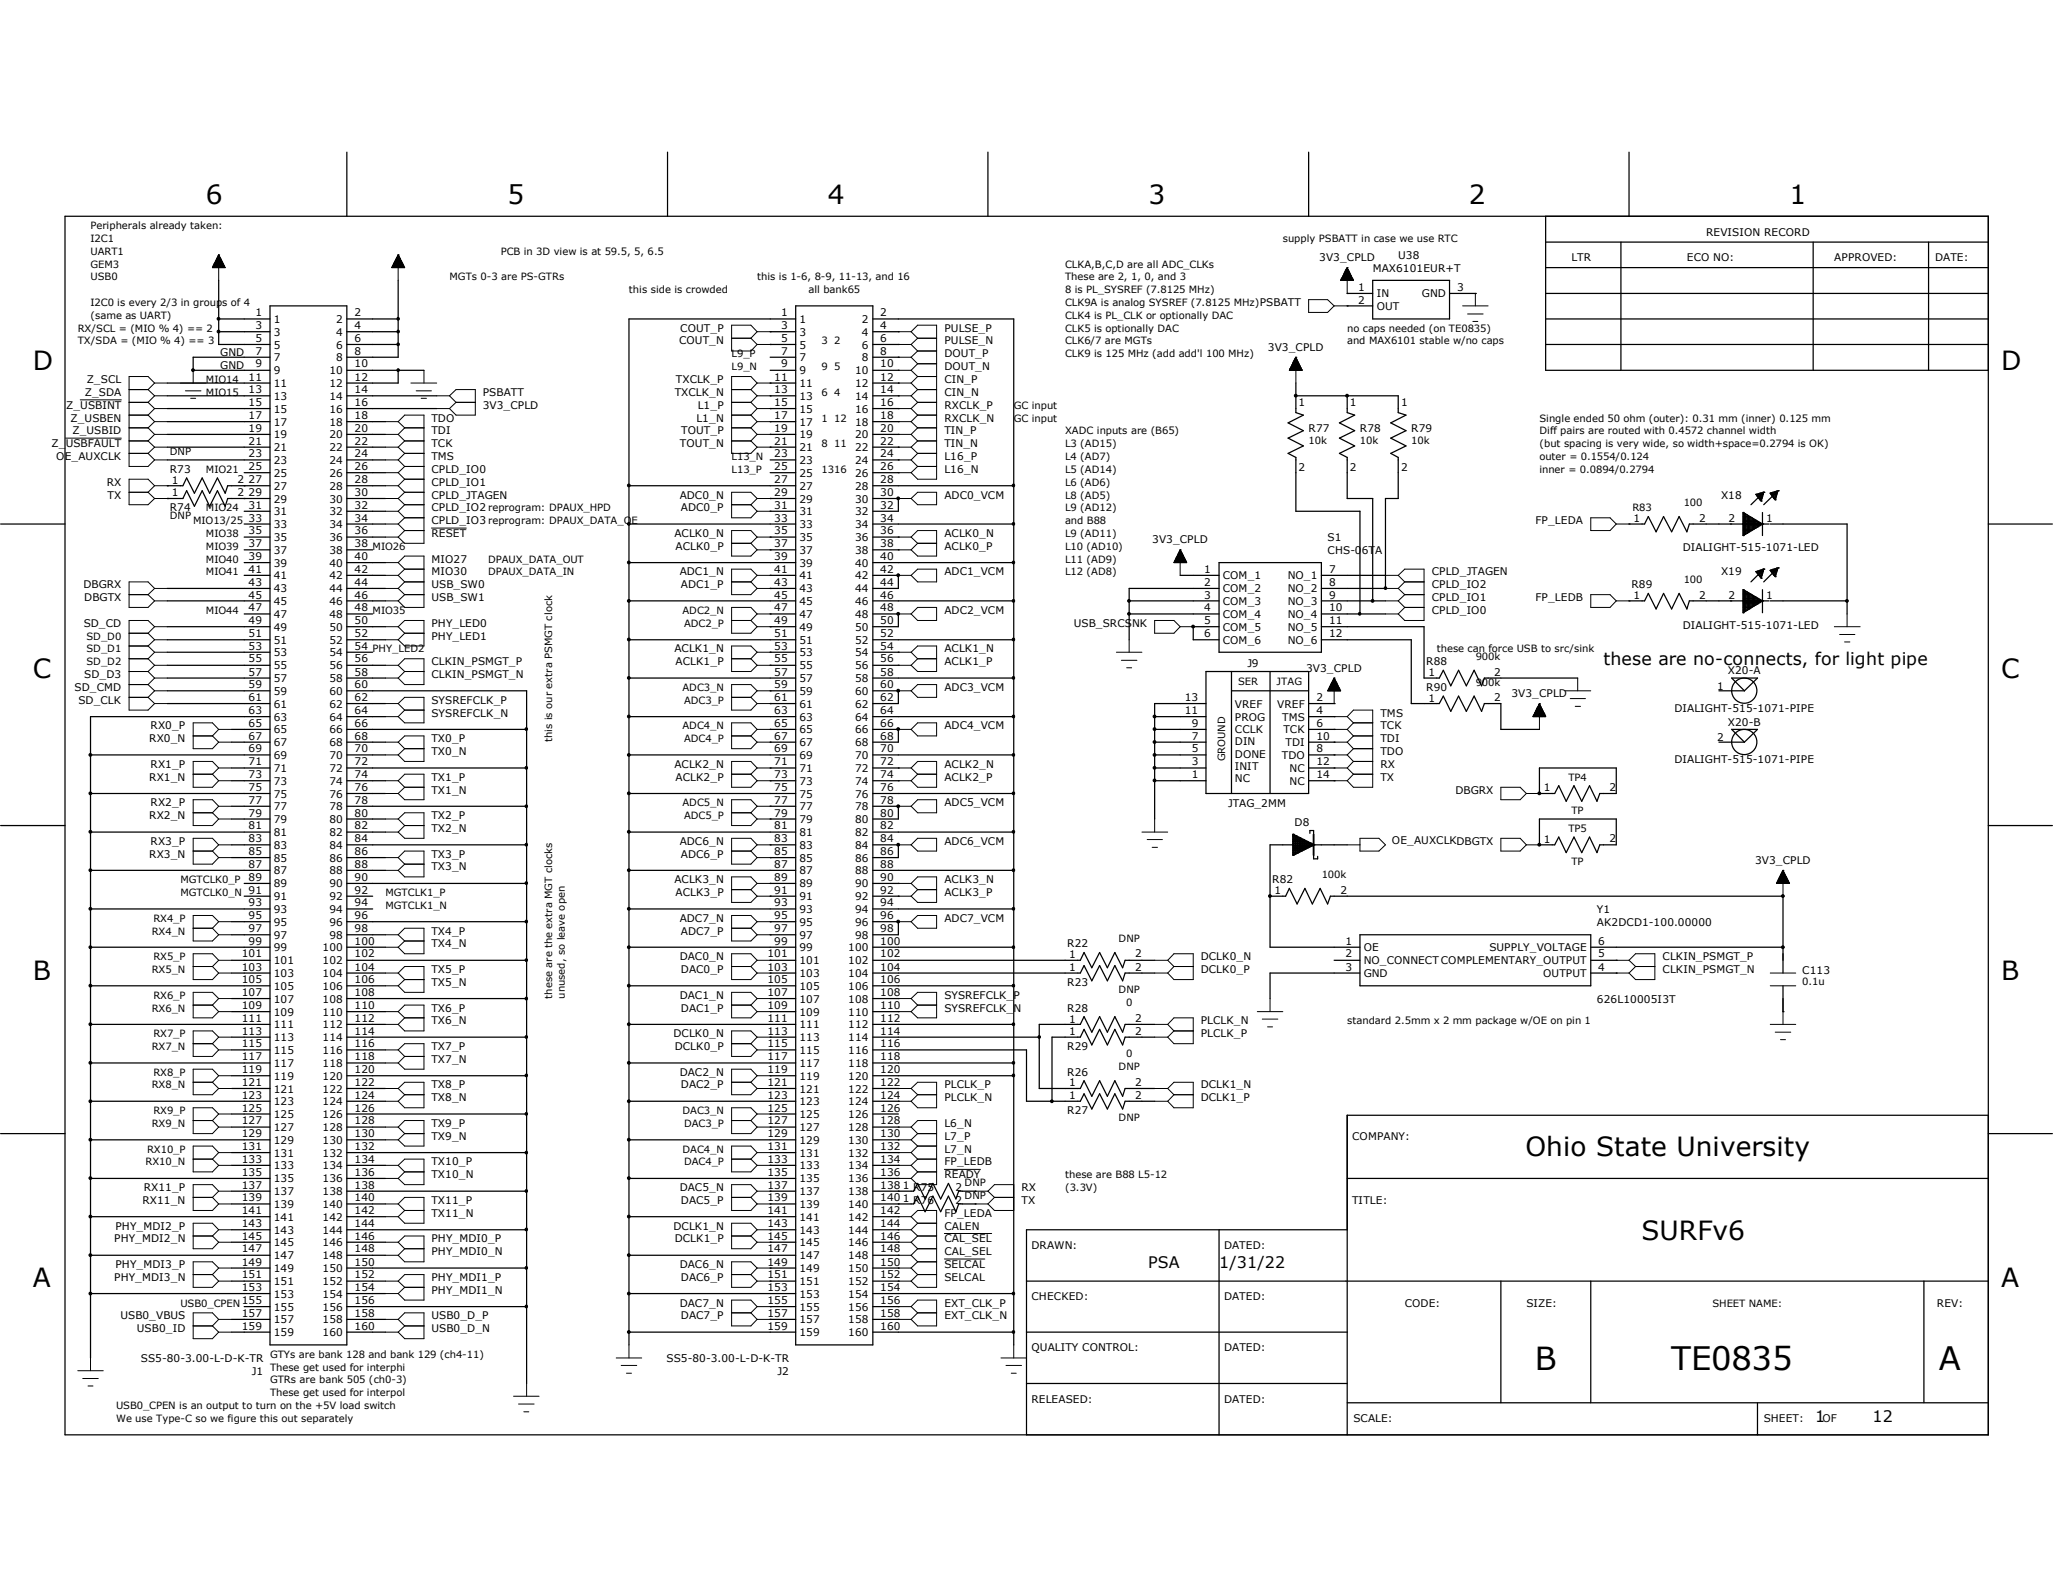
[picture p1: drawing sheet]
<svg xmlns="http://www.w3.org/2000/svg" width="279mm" height="216mm" viewBox="0 0 279 216" stroke-linecap="round" stroke-linejoin="round" font-family="sans-serif">
<defs><g id="words">
<g font-size="4.4">
<text x="227.5" y="186.4">TE0835</text>
<text x="263.9" y="186.4">A</text>
</g>
<text font-size="4.3" x="208.9" y="186.4">B</text>
<g font-size="3.6">
<text x="28" y="27.7">6</text>
<text x="69" y="27.7">5</text>
<text x="112.6" y="27.7">4</text>
<text x="156.3" y="27.7">3</text>
<text x="199.9" y="27.7">2</text>
<text x="243.5" y="27.7">1</text>
<text x="4.5" y="50.4">D</text>
<text x="272.3" y="50.4">D</text>
<text x="4.5" y="92.2">C</text>
<text x="272.3" y="92.2">C</text>
<text x="4.5" y="133.3">B</text>
<text x="272.3" y="133.3">B</text>
<text x="207.6" y="157.3">Ohio State University</text>
<text x="223.4" y="168.7">SURFv6</text>
<text x="4.5" y="175.1">A</text>
<text x="272.3" y="175.1">A</text>
</g>
<text font-size="2.4" x="218.2" y="90.5">these are no-connects, for light pipe</text>
<g font-size="2.2">
<text x="156.3" y="172.5">PSA</text>
<text x="165.9" y="172.5">1/31/22</text>
<text x="247" y="193.4">1</text>
<text x="254.8" y="193.4">12</text>
</g>
<g font-size="1.4">
<text x="12.3" y="31.2">Peripherals already taken:</text>
<text x="12.3" y="32.9">I2C1</text>
<text x="12.3" y="34.7">UART1</text>
<text x="68.2" y="34.7">PCB in 3D view is at 59.5, 5, 6.5</text>
<text x="174.6" y="32.9">supply PSBATT in case we use RTC</text>
<text x="179.5" y="35.5">3V3_CPLD</text>
<text x="190.3" y="35.2">U38</text>
<text x="213.9" y="35.5">LTR</text>
<text x="229.6" y="35.5">ECO NO:</text>
<text x="232.2" y="32">REVISION RECORD</text>
<text x="249.6" y="35.5">APPROVED:</text>
<text x="263.4" y="35.5">DATE:</text>
<text x="12.3" y="36.4">GEM3</text>
<text x="12.3" y="38.1">USB0</text>
<text x="12.3" y="41.6">I2C0 is every 2/3 in groups of 4</text>
<text x="61.2" y="38.1">MGTs 0-3 are PS-GTRs</text>
<text x="85.6" y="39.9">this side is crowded</text>
<text x="103" y="38.1">this is 1-6, 8-9, 11-13, and 16</text>
<text x="110" y="39.9">all bank65</text>
<text x="144.9" y="36.4">CLKA,B,C,D are all ADC_CLKs</text>
<text x="144.9" y="38.1">These are 2, 1, 0, and 3</text>
<text x="144.9" y="39.9">8 is PL_SYSREF (7.8125 MHz)</text>
<text x="144.9" y="41.6">CLK9A is analog SYSREF (7.8125 MHz)PSBATT</text>
<text x="184.8" y="39.5">1</text>
<text x="184.8" y="41.3">2</text>
<text x="186.8" y="37">MAX6101EUR+T</text>
<text x="187.4" y="40.5">IN</text>
<text x="193.5" y="40.5">GND</text>
<text x="198.3" y="39.5">3</text>
<text x="10.6" y="45.1">RX/SCL = (MIO % 4) == 2</text>
<text x="10.6" y="46.9">TX/SDA = (MIO % 4) == 3</text>
<text x="12.3" y="43.4">(same as UART)</text>
<text x="34.8" y="43">1</text>
<text x="34.8" y="44.8">3</text>
<text x="34.8" y="46.5">5</text>
<text x="37.3" y="43.9">1</text>
<text x="37.3" y="45.7">3</text>
<text x="37.3" y="47.4">5</text>
<text x="45.8" y="43.9">2</text>
<text x="45.8" y="45.7">4</text>
<text x="45.8" y="47.4">6</text>
<text x="48.3" y="43">2</text>
<text x="48.3" y="44.8">4</text>
<text x="48.3" y="46.5">6</text>
<text x="92.4" y="46.9">COUT_N</text>
<text x="92.6" y="45.1">COUT_P</text>
<text x="106.3" y="43">1</text>
<text x="106.3" y="44.8">3</text>
<text x="106.3" y="46.5">5</text>
<text x="108.8" y="43.9">1</text>
<text x="108.8" y="45.7">3</text>
<text x="108.8" y="47.4">5</text>
<text x="111.8" y="46.9">3</text>
<text x="113.5" y="46.9">2</text>
<text x="117.3" y="43.9">2</text>
<text x="117.3" y="45.7">4</text>
<text x="117.3" y="47.4">6</text>
<text x="119.8" y="43">2</text>
<text x="119.8" y="44.8">4</text>
<text x="119.8" y="46.5">6</text>
<text x="128.5" y="45.1">PULSE_P</text>
<text x="128.5" y="46.9">PULSE_N</text>
<text x="144.9" y="43.4">CLK4 is PL_CLK or optionally DAC</text>
<text x="144.9" y="45.1">CLK5 is optionally DAC</text>
<text x="144.9" y="46.9">CLK6/7 are MGTs</text>
<text x="172.6" y="47.8">3V3_CPLD</text>
<text x="183.3" y="45.1">no caps needed (on TE0835)</text>
<text x="183.3" y="46.9">and MAX6101 stable w/no caps</text>
<text x="187.4" y="42.2">OUT</text>
<text x="11.6" y="53.8">Z_SDA</text>
<text x="11.8" y="52.1">Z_SCL</text>
<text x="28" y="52.1">MIO14</text>
<text x="28" y="53.8">MIO15</text>
<text x="30" y="48.4">GND</text>
<text x="30" y="50.2">GND</text>
<text x="33.8" y="51.8">11</text>
<text x="33.8" y="53.5">13</text>
<text x="34.8" y="48.3">7</text>
<text x="34.8" y="50">9</text>
<text x="37.3" y="49.1">7</text>
<text x="37.3" y="50.9">9</text>
<text x="37.3" y="52.7">11</text>
<text x="44.8" y="50.9">10</text>
<text x="44.8" y="52.7">12</text>
<text x="45.8" y="49.1">8</text>
<text x="48.3" y="48.3">8</text>
<text x="48.3" y="50">10</text>
<text x="48.3" y="51.8">12</text>
<text x="48.3" y="53.5">14</text>
<text x="65.7" y="53.8">PSBATT</text>
<text x="91.8" y="53.8">TXCLK_N</text>
<text x="92" y="52.1">TXCLK_P</text>
<text x="99.6" y="50.4">L9_N</text>
<text x="99.6" y="48.6">L9_P</text>
<text x="105.4" y="51.8">11</text>
<text x="105.4" y="53.5">13</text>
<text x="106.3" y="48.3">7</text>
<text x="106.3" y="50">9</text>
<text x="108.8" y="49.1">7</text>
<text x="108.8" y="50.9">9</text>
<text x="108.8" y="52.7">11</text>
<text x="111.8" y="50.4">9</text>
<text x="111.8" y="53.8">6</text>
<text x="113.5" y="53.8">4</text>
<text x="113.5" y="50.4">5</text>
<text x="116.4" y="50.9">10</text>
<text x="116.4" y="52.7">12</text>
<text x="117.3" y="49.1">8</text>
<text x="119.8" y="48.3">8</text>
<text x="119.8" y="50">10</text>
<text x="119.8" y="51.8">12</text>
<text x="119.8" y="53.5">14</text>
<text x="128.5" y="48.6">DOUT_P</text>
<text x="128.5" y="50.4">DOUT_N</text>
<text x="128.5" y="52.1">CIN_P</text>
<text x="128.5" y="53.8">CIN_N</text>
<text x="144.9" y="48.6">CLK9 is 125 MHz (add add'l 100 MHz)</text>
<text x="9" y="55.6">Z_USBINT</text>
<text x="9.6" y="57.4">Z_USBEN</text>
<text x="9.9" y="59.1">Z_USBID</text>
<text x="33.8" y="55.2">15</text>
<text x="33.8" y="57">17</text>
<text x="33.8" y="58.8">19</text>
<text x="37.3" y="54.4">13</text>
<text x="37.3" y="56.1">15</text>
<text x="37.3" y="57.9">17</text>
<text x="37.3" y="59.6">19</text>
<text x="44.8" y="54.4">14</text>
<text x="44.8" y="56.1">16</text>
<text x="44.8" y="57.9">18</text>
<text x="44.8" y="59.6">20</text>
<text x="48.3" y="55.2">16</text>
<text x="48.3" y="57">18</text>
<text x="48.3" y="58.8">20</text>
<text x="58.7" y="57.4">TDO</text>
<text x="58.7" y="59.1">TDI</text>
<text x="65.7" y="55.6">3V3_CPLD</text>
<text x="92.7" y="59.1">TOUT_P</text>
<text x="94.8" y="57.4">L1_N</text>
<text x="95" y="55.6">L1_P</text>
<text x="105.4" y="55.2">15</text>
<text x="105.4" y="57">17</text>
<text x="105.4" y="58.8">19</text>
<text x="108.8" y="54.4">13</text>
<text x="108.8" y="56.1">15</text>
<text x="108.8" y="57.9">17</text>
<text x="108.8" y="59.6">19</text>
<text x="111.8" y="57.4">1</text>
<text x="113.5" y="57.4">12</text>
<text x="116.4" y="54.4">14</text>
<text x="116.4" y="56.1">16</text>
<text x="116.4" y="57.9">18</text>
<text x="116.4" y="59.6">20</text>
<text x="119.8" y="55.2">16</text>
<text x="119.8" y="57">18</text>
<text x="119.8" y="58.8">20</text>
<text x="128.5" y="55.6">RXCLK_P</text>
<text x="128.5" y="57.4">RXCLK_N</text>
<text x="128.5" y="59.1">TIN_P</text>
<text x="138" y="55.6">GC input</text>
<text x="138" y="57.4">GC input</text>
<text x="144.9" y="59.1">XADC inputs are (B65)</text>
<text x="176.7" y="55.2">1</text>
<text x="178.1" y="58.8">R77</text>
<text x="183.7" y="55.2">1</text>
<text x="185.1" y="58.8">R78</text>
<text x="190.7" y="55.2">1</text>
<text x="192.1" y="58.8">R79</text>
<text x="209.5" y="57.4">Single ended 50 ohm (outer): 0.31 mm (inner) 0.125 mm</text>
<text x="209.5" y="59.1">Diff pairs are routed with 0.4572 channel width</text>
<text x="7" y="60.8">Z_USBFAULT</text>
<text x="7.7" y="62.6">OE_AUXCLK</text>
<text x="23.1" y="64.3">R73</text>
<text x="23.1" y="61.8">DNP</text>
<text x="23.4" y="65.8">1</text>
<text x="28" y="64.3">MIO21</text>
<text x="32.3" y="65.7">2</text>
<text x="33.8" y="60.5">21</text>
<text x="33.8" y="62.2">23</text>
<text x="33.8" y="64">25</text>
<text x="33.8" y="65.7">27</text>
<text x="37.3" y="61.4">21</text>
<text x="37.3" y="63.1">23</text>
<text x="37.3" y="64.9">25</text>
<text x="44.8" y="61.4">22</text>
<text x="44.8" y="63.1">24</text>
<text x="44.8" y="64.9">26</text>
<text x="48.3" y="60.5">22</text>
<text x="48.3" y="62.2">24</text>
<text x="48.3" y="64">26</text>
<text x="48.3" y="65.7">28</text>
<text x="58.7" y="60.8">TCK</text>
<text x="58.7" y="62.6">TMS</text>
<text x="58.7" y="64.3">CPLD_IO0</text>
<text x="92.5" y="60.8">TOUT_N</text>
<text x="99.6" y="64.3">L13_P</text>
<text x="99.6" y="62.6">L13_N</text>
<text x="105.4" y="60.5">21</text>
<text x="105.4" y="62.2">23</text>
<text x="105.4" y="64">25</text>
<text x="105.4" y="65.7">27</text>
<text x="108.8" y="61.4">21</text>
<text x="108.8" y="63.1">23</text>
<text x="108.8" y="64.9">25</text>
<text x="111.8" y="60.8">8</text>
<text x="111.8" y="64.3">1316</text>
<text x="113.5" y="60.8">11</text>
<text x="116.4" y="61.4">22</text>
<text x="116.4" y="63.1">24</text>
<text x="116.4" y="64.9">26</text>
<text x="119.8" y="60.5">22</text>
<text x="119.8" y="62.2">24</text>
<text x="119.8" y="64">26</text>
<text x="119.8" y="65.7">28</text>
<text x="128.5" y="60.8">TIN_N</text>
<text x="128.5" y="62.6">L16_P</text>
<text x="128.5" y="64.3">L16_N</text>
<text x="144.9" y="60.8">L3 (AD15)</text>
<text x="144.9" y="62.6">L4 (AD7)</text>
<text x="144.9" y="64.3">L5 (AD14)</text>
<text x="176.7" y="64.1">2</text>
<text x="178.1" y="60.5">10k</text>
<text x="183.7" y="64.1">2</text>
<text x="185.1" y="60.5">10k</text>
<text x="190.7" y="64.1">2</text>
<text x="192.1" y="60.5">10k</text>
<text x="209.5" y="60.8">(but spacing is very wide, so width+space=0.2794 is OK)</text>
<text x="209.5" y="62.6">outer = 0.1554/0.124</text>
<text x="209.5" y="64.3">inner = 0.0894/0.2794</text>
<text x="14.5" y="66.1">RX</text>
<text x="14.6" y="67.8">TX</text>
<text x="23.1" y="69.6">R74</text>
<text x="23.1" y="70.6">DNP</text>
<text x="23.4" y="67.5">1</text>
<text x="26.3" y="71.3">MIO13/25</text>
<text x="28" y="69.6">MIO24</text>
<text x="32.3" y="67.5">2</text>
<text x="33.8" y="67.5">29</text>
<text x="33.8" y="69.2">31</text>
<text x="33.8" y="71">33</text>
<text x="37.3" y="66.6">27</text>
<text x="37.3" y="68.4">29</text>
<text x="37.3" y="70.1">31</text>
<text x="37.3" y="71.8">33</text>
<text x="44.8" y="66.6">28</text>
<text x="44.8" y="68.4">30</text>
<text x="44.8" y="70.1">32</text>
<text x="44.8" y="71.8">34</text>
<text x="48.3" y="67.5">30</text>
<text x="48.3" y="69.2">32</text>
<text x="48.3" y="71">34</text>
<text x="58.7" y="66.1">CPLD_IO1</text>
<text x="58.7" y="67.8">CPLD_JTAGEN</text>
<text x="58.7" y="69.6">CPLD_IO2 reprogram: DPAUX_HPD</text>
<text x="58.7" y="71.3">CPLD_IO3 reprogram: DPAUX_DATA_OE</text>
<text x="92.5" y="67.8">ADC0_N</text>
<text x="92.7" y="69.6">ADC0_P</text>
<text x="105.4" y="67.5">29</text>
<text x="105.4" y="69.2">31</text>
<text x="105.4" y="71">33</text>
<text x="108.8" y="66.6">27</text>
<text x="108.8" y="68.4">29</text>
<text x="108.8" y="70.1">31</text>
<text x="108.8" y="71.8">33</text>
<text x="116.4" y="66.6">28</text>
<text x="116.4" y="68.4">30</text>
<text x="116.4" y="70.1">32</text>
<text x="116.4" y="71.8">34</text>
<text x="119.8" y="67.5">30</text>
<text x="119.8" y="69.2">32</text>
<text x="119.8" y="71">34</text>
<text x="128.5" y="67.8">ADC0_VCM</text>
<text x="144.9" y="66.1">L6 (AD6)</text>
<text x="144.9" y="67.8">L8 (AD5)</text>
<text x="144.9" y="69.6">L9 (AD12)</text>
<text x="144.9" y="71.3">and B88</text>
<text x="209" y="71.3">FP_LEDA</text>
<text x="222.2" y="69.6">R83</text>
<text x="222.3" y="71">1</text>
<text x="229.2" y="68.8">100</text>
<text x="231.3" y="71">2</text>
<text x="234.2" y="67.8">X18</text>
<text x="235.2" y="71.1">2</text>
<text x="240.4" y="71.1">1</text>
<text x="28" y="73.1">MIO38</text>
<text x="28" y="74.8">MIO39</text>
<text x="28" y="76.5">MIO40</text>
<text x="33.8" y="72.7">35</text>
<text x="33.8" y="74.5">37</text>
<text x="33.8" y="76.2">39</text>
<text x="33.8" y="77.9">41</text>
<text x="37.3" y="73.6">35</text>
<text x="37.3" y="75.4">37</text>
<text x="37.3" y="77.1">39</text>
<text x="44.8" y="73.6">36</text>
<text x="44.8" y="75.4">38</text>
<text x="44.8" y="77.1">40</text>
<text x="48.3" y="72.7">36</text>
<text x="48.3" y="74.5">38 MIO26</text>
<text x="48.3" y="76.2">40</text>
<text x="48.3" y="77.9">42</text>
<text x="58.7" y="73.1">RESET</text>
<text x="58.7" y="76.5">MIO27</text>
<text x="66.4" y="76.5">DPAUX_DATA_OUT</text>
<text x="91.8" y="73.1">ACLK0_N</text>
<text x="91.9" y="74.8">ACLK0_P</text>
<text x="105.4" y="72.7">35</text>
<text x="105.4" y="74.5">37</text>
<text x="105.4" y="76.2">39</text>
<text x="105.4" y="77.9">41</text>
<text x="108.8" y="73.6">35</text>
<text x="108.8" y="75.4">37</text>
<text x="108.8" y="77.1">39</text>
<text x="116.4" y="73.6">36</text>
<text x="116.4" y="75.4">38</text>
<text x="116.4" y="77.1">40</text>
<text x="119.8" y="72.7">36</text>
<text x="119.8" y="74.5">38</text>
<text x="119.8" y="76.2">40</text>
<text x="119.8" y="77.9">42</text>
<text x="128.5" y="73.1">ACLK0_N</text>
<text x="128.5" y="74.8">ACLK0_P</text>
<text x="144.9" y="73.1">L9 (AD11)</text>
<text x="144.9" y="74.8">L10 (AD10)</text>
<text x="144.9" y="76.5">L11 (AD9)</text>
<text x="156.8" y="73.9">3V3_CPLD</text>
<text x="163.9" y="77.9">1</text>
<text x="180.7" y="73.6">S1</text>
<text x="180.7" y="75.4">CHS-06TA</text>
<text x="180.9" y="77.9">7</text>
<text x="229" y="75">DIALIGHT-515-1071-LED</text>
<text x="11.3" y="80.1">DBGRX</text>
<text x="11.5" y="81.7">DBGTX</text>
<text x="28" y="78.3">MIO41</text>
<text x="28" y="83.5">MIO44</text>
<text x="33.8" y="79.7">43</text>
<text x="33.8" y="81.4">45</text>
<text x="33.8" y="83.1">47</text>
<text x="37.3" y="78.8">41</text>
<text x="37.3" y="80.6">43</text>
<text x="37.3" y="82.3">45</text>
<text x="44.8" y="78.8">42</text>
<text x="44.8" y="80.6">44</text>
<text x="44.8" y="82.3">46</text>
<text x="48.3" y="79.7">44</text>
<text x="48.3" y="81.4">46</text>
<text x="48.3" y="83.1">48</text>
<text x="50.7" y="83.5">MIO35</text>
<text x="58.7" y="78.3">MIO30</text>
<text x="58.7" y="80.1">USB_SW0</text>
<text x="58.7" y="81.7">USB_SW1</text>
<text x="66.4" y="78.3">DPAUX_DATA_IN</text>
<text x="92.5" y="78.3">ADC1_N</text>
<text x="92.7" y="80.1">ADC1_P</text>
<text x="92.9" y="83.5">ADC2_N</text>
<text x="105.4" y="79.7">43</text>
<text x="105.4" y="81.4">45</text>
<text x="105.4" y="83.1">47</text>
<text x="108.8" y="78.8">41</text>
<text x="108.8" y="80.6">43</text>
<text x="108.8" y="82.3">45</text>
<text x="116.4" y="78.8">42</text>
<text x="116.4" y="80.6">44</text>
<text x="116.4" y="82.3">46</text>
<text x="119.8" y="79.7">44</text>
<text x="119.8" y="81.4">46</text>
<text x="119.8" y="83.1">48</text>
<text x="128.5" y="78.3">ADC1_VCM</text>
<text x="128.5" y="83.5">ADC2_VCM</text>
<text x="144.9" y="78.3">L12 (AD8)</text>
<text x="163.9" y="79.7">2</text>
<text x="163.9" y="81.4">3</text>
<text x="163.9" y="83.1">4</text>
<text x="166.4" y="78.8">COM_1</text>
<text x="166.4" y="80.6">COM_2</text>
<text x="166.4" y="82.3">COM_3</text>
<text x="175.3" y="78.8">NO_1</text>
<text x="175.3" y="80.6">NO_2</text>
<text x="175.3" y="82.3">NO_3</text>
<text x="180.9" y="79.7">8</text>
<text x="180.9" y="81.4">9</text>
<text x="180.9" y="83.1">10</text>
<text x="194.9" y="83.5">CPLD_IO0</text>
<text x="194.9" y="81.7">CPLD_IO1</text>
<text x="194.9" y="80.1">CPLD_IO2</text>
<text x="194.9" y="78.3">CPLD_JTAGEN</text>
<text x="209" y="81.7">FP_LEDB</text>
<text x="222" y="80.1">R89</text>
<text x="222.3" y="81.5">1</text>
<text x="229.2" y="79.3">100</text>
<text x="231.3" y="81.4">2</text>
<text x="234.2" y="78.3">X19</text>
<text x="235.2" y="81.5">2</text>
<text x="240.4" y="81.5">1</text>
<text x="11.4" y="85.3">SD_CD</text>
<text x="11.8" y="87">SD_D0</text>
<text x="11.8" y="88.7">SD_D1</text>
<text x="33.8" y="84.9">49</text>
<text x="33.8" y="86.7">51</text>
<text x="33.8" y="88.4">53</text>
<text x="37.3" y="84.1">47</text>
<text x="37.3" y="85.8">49</text>
<text x="37.3" y="87.6">51</text>
<text x="37.3" y="89.3">53</text>
<text x="44.8" y="84.1">48</text>
<text x="44.8" y="85.8">50</text>
<text x="44.8" y="87.6">52</text>
<text x="44.8" y="89.3">54</text>
<text x="48.3" y="84.9">50</text>
<text x="48.3" y="86.7">52</text>
<text x="48.3" y="88.4">54 PHY_LED2</text>
<text x="58.7" y="85.3">PHY_LED0</text>
<text x="58.7" y="87">PHY_LED1</text>
<text x="91.8" y="88.7">ACLK1_N</text>
<text x="93.1" y="85.3">ADC2_P</text>
<text x="105.4" y="84.9">49</text>
<text x="105.4" y="86.7">51</text>
<text x="105.4" y="88.4">53</text>
<text x="108.8" y="84.1">47</text>
<text x="108.8" y="85.8">49</text>
<text x="108.8" y="87.6">51</text>
<text x="108.8" y="89.3">53</text>
<text x="116.4" y="84.1">48</text>
<text x="116.4" y="85.8">50</text>
<text x="116.4" y="87.6">52</text>
<text x="116.4" y="89.3">54</text>
<text x="119.8" y="84.9">50</text>
<text x="119.8" y="86.7">52</text>
<text x="119.8" y="88.4">54</text>
<text x="128.5" y="88.7">ACLK1_N</text>
<text x="146.1" y="85.3">USB_SRCSNK</text>
<text x="163.9" y="84.9">5</text>
<text x="163.9" y="86.7">6</text>
<text x="166.4" y="84.1">COM_4</text>
<text x="166.4" y="85.8">COM_5</text>
<text x="166.4" y="87.6">COM_6</text>
<text x="175.3" y="84.1">NO_4</text>
<text x="175.3" y="85.8">NO_5</text>
<text x="175.3" y="87.6">NO_6</text>
<text x="180.9" y="84.9">11</text>
<text x="180.9" y="86.7">12</text>
<text x="195.5" y="88.7">these can force USB to src/sink</text>
<text x="200.8" y="89.7">900k</text>
<text x="229" y="85.5">DIALIGHT-515-1071-LED</text>
<text x="10.2" y="94">SD_CMD</text>
<text x="10.7" y="95.7">SD_CLK</text>
<text x="11.5" y="92.2">SD_D3</text>
<text x="11.8" y="90.5">SD_D2</text>
<text x="33.8" y="90.1">55</text>
<text x="33.8" y="91.9">57</text>
<text x="33.8" y="93.6">59</text>
<text x="33.8" y="95.4">61</text>
<text x="37.3" y="91.1">55</text>
<text x="37.3" y="92.8">57</text>
<text x="37.3" y="94.5">59</text>
<text x="44.8" y="91.1">56</text>
<text x="44.8" y="92.8">58</text>
<text x="44.8" y="94.5">60</text>
<text x="48.3" y="90.1">56</text>
<text x="48.3" y="91.9">58</text>
<text x="48.3" y="93.6">60</text>
<text x="48.3" y="95.4">62</text>
<text x="58.7" y="90.5">CLKIN_PSMGT_P</text>
<text x="58.7" y="92.2">CLKIN_PSMGT_N</text>
<text x="58.7" y="95.7">SYSREFCLK_P</text>
<text x="91.9" y="90.5">ACLK1_P</text>
<text x="92.9" y="94">ADC3_N</text>
<text x="93.1" y="95.7">ADC3_P</text>
<text x="105.4" y="90.1">55</text>
<text x="105.4" y="91.9">57</text>
<text x="105.4" y="93.6">59</text>
<text x="105.4" y="95.4">61</text>
<text x="108.8" y="91.1">55</text>
<text x="108.8" y="92.8">57</text>
<text x="108.8" y="94.5">59</text>
<text x="116.4" y="91.1">56</text>
<text x="116.4" y="92.8">58</text>
<text x="116.4" y="94.5">60</text>
<text x="119.8" y="90.1">56</text>
<text x="119.8" y="91.9">58</text>
<text x="119.8" y="93.6">60</text>
<text x="119.8" y="95.4">62</text>
<text x="128.5" y="90.5">ACLK1_P</text>
<text x="128.5" y="94">ADC3_VCM</text>
<text x="161.2" y="95.4">13</text>
<text x="168.5" y="93.1">SER</text>
<text x="169.8" y="90.8">J9</text>
<text x="173.7" y="93.1">JTAG</text>
<text x="177.8" y="91.4">3V3_CPLD</text>
<text x="179.2" y="95.4">2</text>
<text x="194.1" y="90.5">R88</text>
<text x="194.1" y="94">R90</text>
<text x="194.4" y="92">1</text>
<text x="194.4" y="95.5">1</text>
<text x="200.8" y="93.3">900k</text>
<text x="203.3" y="91.9">2</text>
<text x="203.3" y="95.4">2</text>
<text x="205.7" y="94.9">3V3_CPLD</text>
<text x="233.7" y="93.8">1</text>
<text x="235.2" y="91.7">X20-A</text>
<text x="20.3" y="101">RX0_N</text>
<text x="20.5" y="99.2">RX0_P</text>
<text x="33.8" y="97.1">63</text>
<text x="33.8" y="98.9">65</text>
<text x="33.8" y="100.6">67</text>
<text x="37.3" y="96.3">61</text>
<text x="37.3" y="98">63</text>
<text x="37.3" y="99.8">65</text>
<text x="37.3" y="101.5">67</text>
<text x="44.8" y="96.3">62</text>
<text x="44.8" y="98">64</text>
<text x="44.8" y="99.8">66</text>
<text x="44.8" y="101.5">68</text>
<text x="48.3" y="97.1">64</text>
<text x="48.3" y="98.9">66</text>
<text x="48.3" y="100.6">68</text>
<text x="58.7" y="97.5">SYSREFCLK_N</text>
<text x="58.7" y="101">TX0_P</text>
<text x="75.1" y="101" transform="rotate(-90 75.1 101)">this is our extra PSMGT clock</text>
<text x="92.9" y="99.2">ADC4_N</text>
<text x="93.1" y="101">ADC4_P</text>
<text x="105.4" y="97.1">63</text>
<text x="105.4" y="98.9">65</text>
<text x="105.4" y="100.6">67</text>
<text x="108.8" y="96.3">61</text>
<text x="108.8" y="98">63</text>
<text x="108.8" y="99.8">65</text>
<text x="108.8" y="101.5">67</text>
<text x="116.4" y="96.3">62</text>
<text x="116.4" y="98">64</text>
<text x="116.4" y="99.8">66</text>
<text x="116.4" y="101.5">68</text>
<text x="119.8" y="97.1">64</text>
<text x="119.8" y="98.9">66</text>
<text x="119.8" y="100.6">68</text>
<text x="128.5" y="99.2">ADC4_VCM</text>
<text x="161.2" y="97.1">11</text>
<text x="162.2" y="100.6">7</text>
<text x="162.2" y="98.9">9</text>
<text x="168.1" y="101.4">DIN</text>
<text x="168.1" y="99.7">CCLK</text>
<text x="168.1" y="98">PROG</text>
<text x="168.1" y="96.4">VREF</text>
<text x="173.8" y="96.3">VREF</text>
<text x="174.5" y="98">TMS</text>
<text x="174.7" y="99.8">TCK</text>
<text x="175" y="101.5">TDI</text>
<text x="179.2" y="97.1">4</text>
<text x="179.2" y="98.9">6</text>
<text x="179.2" y="100.6">10</text>
<text x="187.9" y="97.5">TMS</text>
<text x="187.9" y="99.2">TCK</text>
<text x="187.9" y="101">TDI</text>
<text x="227.9" y="96.8">DIALIGHT-515-1071-PIPE</text>
<text x="233.7" y="100.8">2</text>
<text x="235.2" y="98.7">X20-B</text>
<text x="20.3" y="106.2">RX1_N</text>
<text x="20.5" y="104.5">RX1_P</text>
<text x="33.8" y="102.4">69</text>
<text x="33.8" y="104.1">71</text>
<text x="33.8" y="105.9">73</text>
<text x="33.8" y="107.6">75</text>
<text x="37.3" y="103.3">69</text>
<text x="37.3" y="105">71</text>
<text x="37.3" y="106.8">73</text>
<text x="44.8" y="103.3">70</text>
<text x="44.8" y="105">72</text>
<text x="44.8" y="106.8">74</text>
<text x="48.3" y="102.4">70</text>
<text x="48.3" y="104.1">72</text>
<text x="48.3" y="105.9">74</text>
<text x="48.3" y="107.6">76</text>
<text x="58.7" y="102.7">TX0_N</text>
<text x="58.7" y="106.2">TX1_P</text>
<text x="58.7" y="107.9">TX1_N</text>
<text x="91.8" y="104.5">ACLK2_N</text>
<text x="91.9" y="106.2">ACLK2_P</text>
<text x="105.4" y="102.4">69</text>
<text x="105.4" y="104.1">71</text>
<text x="105.4" y="105.9">73</text>
<text x="105.4" y="107.6">75</text>
<text x="108.8" y="103.3">69</text>
<text x="108.8" y="105">71</text>
<text x="108.8" y="106.8">73</text>
<text x="116.4" y="103.3">70</text>
<text x="116.4" y="105">72</text>
<text x="116.4" y="106.8">74</text>
<text x="119.8" y="102.4">70</text>
<text x="119.8" y="104.1">72</text>
<text x="119.8" y="105.9">74</text>
<text x="119.8" y="107.6">76</text>
<text x="128.5" y="104.5">ACLK2_N</text>
<text x="128.5" y="106.2">ACLK2_P</text>
<text x="162.2" y="105.9">1</text>
<text x="162.2" y="104.1">3</text>
<text x="162.2" y="102.4">5</text>
<text x="166.8" y="103.6" transform="rotate(-90 166.8 103.6)">GROUND</text>
<text x="168.1" y="106.4">NC</text>
<text x="168.1" y="104.7">INIT</text>
<text x="168.1" y="103.1">DONE</text>
<text x="174.5" y="103.3">TDO</text>
<text x="175.5" y="105">NC</text>
<text x="175.5" y="106.8">NC</text>
<text x="179.2" y="102.4">8</text>
<text x="179.2" y="104.1">12</text>
<text x="179.2" y="105.9">14</text>
<text x="187.9" y="102.7">TDO</text>
<text x="187.9" y="104.5">RX</text>
<text x="187.9" y="106.2">TX</text>
<text x="198.1" y="107.9">DBGRX</text>
<text x="210.1" y="107.7">1</text>
<text x="213.4" y="106.2">TP4</text>
<text x="219" y="107.6">2</text>
<text x="227.9" y="103.8">DIALIGHT-515-1071-PIPE</text>
<text x="20.3" y="111.4">RX2_N</text>
<text x="20.5" y="109.7">RX2_P</text>
<text x="33.8" y="109.3">77</text>
<text x="33.8" y="111.1">79</text>
<text x="33.8" y="112.8">81</text>
<text x="37.3" y="108.5">75</text>
<text x="37.3" y="110.2">77</text>
<text x="37.3" y="112">79</text>
<text x="37.3" y="113.7">81</text>
<text x="44.8" y="108.5">76</text>
<text x="44.8" y="110.2">78</text>
<text x="44.8" y="112">80</text>
<text x="44.8" y="113.7">82</text>
<text x="48.3" y="109.3">78</text>
<text x="48.3" y="111.1">80</text>
<text x="48.3" y="112.8">82</text>
<text x="58.7" y="111.4">TX2_P</text>
<text x="58.7" y="113.2">TX2_N</text>
<text x="92.9" y="109.7">ADC5_N</text>
<text x="93.1" y="111.4">ADC5_P</text>
<text x="105.4" y="109.3">77</text>
<text x="105.4" y="111.1">79</text>
<text x="105.4" y="112.8">81</text>
<text x="108.8" y="108.5">75</text>
<text x="108.8" y="110.2">77</text>
<text x="108.8" y="112">79</text>
<text x="108.8" y="113.7">81</text>
<text x="116.4" y="108.5">76</text>
<text x="116.4" y="110.2">78</text>
<text x="116.4" y="112">80</text>
<text x="116.4" y="113.7">82</text>
<text x="119.8" y="109.3">78</text>
<text x="119.8" y="111.1">80</text>
<text x="119.8" y="112.8">82</text>
<text x="128.5" y="109.7">ADC5_VCM</text>
<text x="167.1" y="109.7">JTAG_2MM</text>
<text x="176.2" y="112.3">D8</text>
<text x="213.4" y="113.2">TP5</text>
<text x="213.9" y="110.7">TP</text>
<text x="20.3" y="116.7">RX3_N</text>
<text x="20.5" y="114.9">RX3_P</text>
<text x="33.8" y="114.6">83</text>
<text x="33.8" y="116.3">85</text>
<text x="33.8" y="118.1">87</text>
<text x="33.8" y="119.8">89</text>
<text x="37.3" y="115.5">83</text>
<text x="37.3" y="117.2">85</text>
<text x="37.3" y="119">87</text>
<text x="44.8" y="115.5">84</text>
<text x="44.8" y="117.2">86</text>
<text x="44.8" y="119">88</text>
<text x="48.3" y="114.6">84</text>
<text x="48.3" y="116.3">86</text>
<text x="48.3" y="118.1">88</text>
<text x="48.3" y="119.8">90</text>
<text x="58.7" y="116.7">TX3_P</text>
<text x="58.7" y="118.4">TX3_N</text>
<text x="92.5" y="114.9">ADC6_N</text>
<text x="92.7" y="116.7">ADC6_P</text>
<text x="105.4" y="114.6">83</text>
<text x="105.4" y="116.3">85</text>
<text x="105.4" y="118.1">87</text>
<text x="105.4" y="119.8">89</text>
<text x="108.8" y="115.5">83</text>
<text x="108.8" y="117.2">85</text>
<text x="108.8" y="119">87</text>
<text x="116.4" y="115.5">84</text>
<text x="116.4" y="117.2">86</text>
<text x="116.4" y="119">88</text>
<text x="119.8" y="114.6">84</text>
<text x="119.8" y="116.3">86</text>
<text x="119.8" y="118.1">88</text>
<text x="119.8" y="119.8">90</text>
<text x="128.5" y="114.9">ADC6_VCM</text>
<text x="179.9" y="119.4">100k</text>
<text x="189.4" y="114.8">OE_AUXCLKDBGTX</text>
<text x="210.1" y="114.6">1</text>
<text x="213.9" y="117.7">TP</text>
<text x="219" y="114.6">2</text>
<text x="238.8" y="117.6">3V3_CPLD</text>
<text x="20.9" y="125.4">RX4_P</text>
<text x="24.6" y="120.2">MGTCLK0_P</text>
<text x="24.6" y="121.9">MGTCLK0_N 91</text>
<text x="33.8" y="123.3">93</text>
<text x="33.8" y="125.1">95</text>
<text x="37.3" y="120.7">89</text>
<text x="37.3" y="122.5">91</text>
<text x="37.3" y="124.2">93</text>
<text x="37.3" y="125.9">95</text>
<text x="44.8" y="120.7">90</text>
<text x="44.8" y="122.5">92</text>
<text x="44.8" y="124.2">94</text>
<text x="44.8" y="125.9">96</text>
<text x="48.3" y="121.6">92</text>
<text x="48.3" y="123.3">94</text>
<text x="48.3" y="125.1">96</text>
<text x="52.5" y="121.9">MGTCLK1_P</text>
<text x="52.5" y="123.7">MGTCLK1_N</text>
<text x="91.8" y="120.2">ACLK3_N</text>
<text x="91.9" y="121.9">ACLK3_P</text>
<text x="92.5" y="125.4">ADC7_N</text>
<text x="105.4" y="121.6">91</text>
<text x="105.4" y="123.3">93</text>
<text x="105.4" y="125.1">95</text>
<text x="108.8" y="120.7">89</text>
<text x="108.8" y="122.5">91</text>
<text x="108.8" y="124.2">93</text>
<text x="108.8" y="125.9">95</text>
<text x="116.4" y="120.7">90</text>
<text x="116.4" y="122.5">92</text>
<text x="116.4" y="124.2">94</text>
<text x="116.4" y="125.9">96</text>
<text x="119.8" y="121.6">92</text>
<text x="119.8" y="123.3">94</text>
<text x="119.8" y="125.1">96</text>
<text x="128.5" y="120.2">ACLK3_N</text>
<text x="128.5" y="121.9">ACLK3_P</text>
<text x="128.5" y="125.4">ADC7_VCM</text>
<text x="173.1" y="120.2">R82</text>
<text x="173.4" y="121.6">1</text>
<text x="182.4" y="121.6">2</text>
<text x="217.3" y="124.2">Y1</text>
<text x="217.3" y="125.9">AK2DCD1-100.00000</text>
<text x="20.7" y="127.2">RX4_N</text>
<text x="20.9" y="130.6">RX5_P</text>
<text x="32.9" y="130.3">101</text>
<text x="33.8" y="126.8">97</text>
<text x="33.8" y="128.6">99</text>
<text x="37.3" y="127.7">97</text>
<text x="37.3" y="129.4">99</text>
<text x="37.3" y="131.2">101</text>
<text x="43.9" y="129.4">100</text>
<text x="43.9" y="131.2">102</text>
<text x="44.8" y="127.7">98</text>
<text x="48.3" y="126.8">98</text>
<text x="48.3" y="128.6">100</text>
<text x="48.3" y="130.3">102</text>
<text x="58.7" y="127.2">TX4_P</text>
<text x="58.7" y="128.9">TX4_N</text>
<text x="92.5" y="130.6">DAC0_N</text>
<text x="92.7" y="127.2">ADC7_P</text>
<text x="104.4" y="130.3">101</text>
<text x="105.4" y="126.8">97</text>
<text x="105.4" y="128.6">99</text>
<text x="108.8" y="127.7">97</text>
<text x="108.8" y="129.4">99</text>
<text x="108.8" y="131.2">101</text>
<text x="115.4" y="129.4">100</text>
<text x="115.4" y="131.2">102</text>
<text x="116.4" y="127.7">98</text>
<text x="119.8" y="126.8">98</text>
<text x="119.8" y="128.6">100</text>
<text x="119.8" y="130.3">102</text>
<text x="145.2" y="128.9">R22</text>
<text x="145.5" y="130.3">1</text>
<text x="152.2" y="128.2">DNP</text>
<text x="154.5" y="130.3">2</text>
<text x="163.4" y="130.6">DCLK0_N</text>
<text x="183.1" y="128.6">1</text>
<text x="183.1" y="130.3">2</text>
<text x="185.6" y="129.4">OE</text>
<text x="185.6" y="131.2">NO_CONNECT COMPLEMENTARY_OUTPUT</text>
<text x="202.7" y="129.4">SUPPLY_VOLTAGE</text>
<text x="217.5" y="130.3">5</text>
<text x="217.5" y="128.6">6</text>
<text x="226.3" y="130.6">CLKIN_PSMGT_P</text>
<text x="20.7" y="132.4">RX5_N</text>
<text x="20.7" y="137.6">RX6_N</text>
<text x="20.9" y="135.8">RX6_P</text>
<text x="32.9" y="132">103</text>
<text x="32.9" y="133.8">105</text>
<text x="32.9" y="135.5">107</text>
<text x="32.9" y="137.2">109</text>
<text x="37.3" y="132.9">103</text>
<text x="37.3" y="134.7">105</text>
<text x="37.3" y="136.4">107</text>
<text x="43.9" y="132.9">104</text>
<text x="43.9" y="134.7">106</text>
<text x="43.9" y="136.4">108</text>
<text x="48.3" y="132">104</text>
<text x="48.3" y="133.8">106</text>
<text x="48.3" y="135.5">108</text>
<text x="48.3" y="137.2">110</text>
<text x="58.7" y="132.4">TX5_P</text>
<text x="58.7" y="134.1">TX5_N</text>
<text x="58.7" y="137.6">TX6_P</text>
<text x="75.1" y="135.9" transform="rotate(-90 75.1 135.9)">these are the extra MGT clocks</text>
<text x="76.9" y="135.9" transform="rotate(-90 76.9 135.9)">unused, so leave open</text>
<text x="92.5" y="135.8">DAC1_N</text>
<text x="92.7" y="132.4">DAC0_P</text>
<text x="92.7" y="137.6">DAC1_P</text>
<text x="104.4" y="132">103</text>
<text x="104.4" y="133.8">105</text>
<text x="104.4" y="135.5">107</text>
<text x="104.4" y="137.2">109</text>
<text x="108.8" y="132.9">103</text>
<text x="108.8" y="134.7">105</text>
<text x="108.8" y="136.4">107</text>
<text x="115.4" y="132.9">104</text>
<text x="115.4" y="134.7">106</text>
<text x="115.4" y="136.4">108</text>
<text x="119.8" y="132">104</text>
<text x="119.8" y="133.8">106</text>
<text x="119.8" y="135.5">108</text>
<text x="119.8" y="137.2">110</text>
<text x="128.5" y="135.8">SYSREFCLK_P</text>
<text x="128.5" y="137.6">SYSREFCLK_N</text>
<text x="145.2" y="134.1">R23</text>
<text x="145.2" y="137.6">R28</text>
<text x="145.5" y="132.1">1</text>
<text x="152.2" y="135.1">DNP</text>
<text x="153.2" y="136.9">0</text>
<text x="154.5" y="132">2</text>
<text x="163.4" y="132.4">DCLK0_P</text>
<text x="183.1" y="132">3</text>
<text x="185.6" y="132.9">GND</text>
<text x="210" y="132.9">OUTPUT</text>
<text x="217.3" y="136.4">626L10005I3T</text>
<text x="217.5" y="132">4</text>
<text x="226.3" y="132.4">CLKIN_PSMGT_N</text>
<text x="245.3" y="132.5">C113</text>
<text x="245.3" y="134.1">0.1u</text>
<text x="20.7" y="142.8">RX7_N</text>
<text x="20.9" y="141.1">RX7_P</text>
<text x="32.9" y="139">111</text>
<text x="32.9" y="140.8">113</text>
<text x="32.9" y="142.5">115</text>
<text x="37.3" y="138.2">109</text>
<text x="37.3" y="139.9">111</text>
<text x="37.3" y="141.6">113</text>
<text x="37.3" y="143.4">115</text>
<text x="43.9" y="138.2">110</text>
<text x="43.9" y="139.9">112</text>
<text x="43.9" y="141.6">114</text>
<text x="43.9" y="143.4">116</text>
<text x="48.3" y="139">112</text>
<text x="48.3" y="140.8">114</text>
<text x="48.3" y="142.5">116</text>
<text x="58.7" y="139.4">TX6_N</text>
<text x="58.7" y="142.8">TX7_P</text>
<text x="91.7" y="141.1">DCLK0_N</text>
<text x="91.8" y="142.8">DCLK0_P</text>
<text x="104.4" y="139">111</text>
<text x="104.4" y="140.8">113</text>
<text x="104.4" y="142.5">115</text>
<text x="108.8" y="138.2">109</text>
<text x="108.8" y="139.9">111</text>
<text x="108.8" y="141.6">113</text>
<text x="108.8" y="143.4">115</text>
<text x="115.4" y="138.2">110</text>
<text x="115.4" y="139.9">112</text>
<text x="115.4" y="141.6">114</text>
<text x="115.4" y="143.4">116</text>
<text x="119.8" y="139">112</text>
<text x="119.8" y="140.8">114</text>
<text x="119.8" y="142.5">116</text>
<text x="145.2" y="142.8">R29</text>
<text x="145.5" y="139.1">1</text>
<text x="145.5" y="140.8">1</text>
<text x="153.2" y="143.8">0</text>
<text x="154.5" y="139">2</text>
<text x="154.5" y="140.8">2</text>
<text x="163.4" y="139.4">PLCLK_N</text>
<text x="163.4" y="141.1">PLCLK_P</text>
<text x="183.3" y="139.4">standard 2.5mm x 2 mm package w/OE on pin 1</text>
<text x="20.7" y="148.1">RX8_N</text>
<text x="20.9" y="146.3">RX8_P</text>
<text x="32.9" y="144.2">117</text>
<text x="32.9" y="146">119</text>
<text x="32.9" y="147.7">121</text>
<text x="32.9" y="149.5">123</text>
<text x="37.3" y="145.2">117</text>
<text x="37.3" y="146.9">119</text>
<text x="37.3" y="148.6">121</text>
<text x="43.9" y="145.2">118</text>
<text x="43.9" y="146.9">120</text>
<text x="43.9" y="148.6">122</text>
<text x="48.3" y="144.2">118</text>
<text x="48.3" y="146">120</text>
<text x="48.3" y="147.7">122</text>
<text x="48.3" y="149.5">124</text>
<text x="58.7" y="144.6">TX7_N</text>
<text x="58.7" y="148.1">TX8_P</text>
<text x="58.7" y="149.8">TX8_N</text>
<text x="92.5" y="146.3">DAC2_N</text>
<text x="92.7" y="148.1">DAC2_P</text>
<text x="104.4" y="144.2">117</text>
<text x="104.4" y="146">119</text>
<text x="104.4" y="147.7">121</text>
<text x="104.4" y="149.5">123</text>
<text x="108.8" y="145.2">117</text>
<text x="108.8" y="146.9">119</text>
<text x="108.8" y="148.6">121</text>
<text x="115.4" y="145.2">118</text>
<text x="115.4" y="146.9">120</text>
<text x="115.4" y="148.6">122</text>
<text x="119.8" y="144.2">118</text>
<text x="119.8" y="146">120</text>
<text x="119.8" y="147.7">122</text>
<text x="119.8" y="149.5">124</text>
<text x="128.5" y="148.1">PLCLK_P</text>
<text x="128.5" y="149.8">PLCLK_N</text>
<text x="145.2" y="146.3">R26</text>
<text x="145.5" y="147.8">1</text>
<text x="145.5" y="149.6">1</text>
<text x="152.2" y="145.6">DNP</text>
<text x="154.5" y="147.7">2</text>
<text x="154.5" y="149.5">2</text>
<text x="163.4" y="148.1">DCLK1_N</text>
<text x="163.4" y="149.8">DCLK1_P</text>
<text x="20.7" y="153.3">RX9_N</text>
<text x="20.9" y="151.6">RX9_P</text>
<text x="32.9" y="151.2">125</text>
<text x="32.9" y="153">127</text>
<text x="32.9" y="154.7">129</text>
<text x="37.3" y="150.4">123</text>
<text x="37.3" y="152.1">125</text>
<text x="37.3" y="153.9">127</text>
<text x="37.3" y="155.6">129</text>
<text x="43.9" y="150.4">124</text>
<text x="43.9" y="152.1">126</text>
<text x="43.9" y="153.9">128</text>
<text x="43.9" y="155.6">130</text>
<text x="48.3" y="151.2">126</text>
<text x="48.3" y="153">128</text>
<text x="48.3" y="154.7">130</text>
<text x="58.7" y="153.3">TX9_P</text>
<text x="58.7" y="155.1">TX9_N</text>
<text x="92.9" y="151.6">DAC3_N</text>
<text x="93.1" y="153.3">DAC3_P</text>
<text x="104.4" y="151.2">125</text>
<text x="104.4" y="153">127</text>
<text x="104.4" y="154.7">129</text>
<text x="108.8" y="150.4">123</text>
<text x="108.8" y="152.1">125</text>
<text x="108.8" y="153.9">127</text>
<text x="108.8" y="155.6">129</text>
<text x="115.4" y="150.4">124</text>
<text x="115.4" y="152.1">126</text>
<text x="115.4" y="153.9">128</text>
<text x="115.4" y="155.6">130</text>
<text x="119.8" y="151.2">126</text>
<text x="119.8" y="153">128</text>
<text x="119.8" y="154.7">130</text>
<text x="128.5" y="153.3">L6_N</text>
<text x="128.5" y="155.1">L7_P</text>
<text x="145.2" y="151.6">R27</text>
<text x="152.2" y="152.6">DNP</text>
<text x="184" y="155.1">COMPANY:</text>
<text x="19.8" y="158.5">RX10_N</text>
<text x="20" y="156.8">RX10_P</text>
<text x="32.9" y="156.5">131</text>
<text x="32.9" y="158.2">133</text>
<text x="32.9" y="159.9">135</text>
<text x="32.9" y="161.7">137</text>
<text x="37.3" y="157.4">131</text>
<text x="37.3" y="159.1">133</text>
<text x="37.3" y="160.9">135</text>
<text x="43.9" y="157.4">132</text>
<text x="43.9" y="159.1">134</text>
<text x="43.9" y="160.9">136</text>
<text x="48.3" y="156.5">132</text>
<text x="48.3" y="158.2">134</text>
<text x="48.3" y="159.9">136</text>
<text x="48.3" y="161.7">138</text>
<text x="58.7" y="158.5">TX10_P</text>
<text x="58.7" y="160.3">TX10_N</text>
<text x="92.9" y="156.8">DAC4_N</text>
<text x="93.1" y="158.5">DAC4_P</text>
<text x="104.4" y="156.5">131</text>
<text x="104.4" y="158.2">133</text>
<text x="104.4" y="159.9">135</text>
<text x="104.4" y="161.7">137</text>
<text x="108.8" y="157.4">131</text>
<text x="108.8" y="159.1">133</text>
<text x="108.8" y="160.9">135</text>
<text x="115.4" y="157.4">132</text>
<text x="115.4" y="159.1">134</text>
<text x="115.4" y="160.9">136</text>
<text x="119.8" y="156.5">132</text>
<text x="119.8" y="158.2">134</text>
<text x="119.8" y="159.9">136</text>
<text x="119.8" y="161.7">138</text>
<text x="122.9" y="161.8">1 R75</text>
<text x="128.5" y="160.3">READY</text>
<text x="128.5" y="156.8">L7_N</text>
<text x="128.5" y="158.5">FP_LEDB</text>
<text x="131.3" y="161.3">DNP</text>
<text x="144.9" y="160.3">these are B88 L5-12</text>
<text x="15.7" y="167.3">PHY_MDI2_P</text>
<text x="19.4" y="163.8">RX11_N</text>
<text x="19.6" y="162.1">RX11_P</text>
<text x="32.9" y="163.4">139</text>
<text x="32.9" y="165.2">141</text>
<text x="32.9" y="166.9">143</text>
<text x="37.3" y="162.6">137</text>
<text x="37.3" y="164.3">139</text>
<text x="37.3" y="166.1">141</text>
<text x="37.3" y="167.9">143</text>
<text x="43.9" y="162.6">138</text>
<text x="43.9" y="164.3">140</text>
<text x="43.9" y="166.1">142</text>
<text x="43.9" y="167.9">144</text>
<text x="48.3" y="163.4">140</text>
<text x="48.3" y="165.2">142</text>
<text x="48.3" y="166.9">144</text>
<text x="58.7" y="163.8">TX11_P</text>
<text x="58.7" y="165.5">TX11_N</text>
<text x="91.7" y="167.3">DCLK1_N</text>
<text x="92.5" y="162.1">DAC5_N</text>
<text x="92.7" y="163.8">DAC5_P</text>
<text x="104.4" y="163.4">139</text>
<text x="104.4" y="165.2">141</text>
<text x="104.4" y="166.9">143</text>
<text x="108.8" y="162.6">137</text>
<text x="108.8" y="164.3">139</text>
<text x="108.8" y="166.1">141</text>
<text x="108.8" y="167.9">143</text>
<text x="115.4" y="162.6">138</text>
<text x="115.4" y="164.3">140</text>
<text x="115.4" y="166.1">142</text>
<text x="115.4" y="167.9">144</text>
<text x="119.8" y="163.4">140</text>
<text x="119.8" y="165.2">142</text>
<text x="119.8" y="166.9">144</text>
<text x="122.9" y="163.5">1 R76</text>
<text x="128.5" y="167.3">CALEN</text>
<text x="128.5" y="165.5">FP_LEDA</text>
<text x="130" y="162.1">2</text>
<text x="130" y="163.8">2</text>
<text x="131.3" y="163.1">DNP</text>
<text x="139" y="162.1">RX</text>
<text x="139" y="163.8">TX</text>
<text x="144.9" y="162.1">(3.3V)</text>
<text x="184" y="163.8">TITLE:</text>
<text x="15.5" y="169">PHY_MDI2_N</text>
<text x="15.7" y="172.5">PHY_MDI3_P</text>
<text x="32.9" y="168.7">145</text>
<text x="32.9" y="170.4">147</text>
<text x="32.9" y="172.2">149</text>
<text x="32.9" y="173.9">151</text>
<text x="37.3" y="169.5">145</text>
<text x="37.3" y="171.3">147</text>
<text x="37.3" y="173.1">149</text>
<text x="43.9" y="169.5">146</text>
<text x="43.9" y="171.3">148</text>
<text x="43.9" y="173.1">150</text>
<text x="48.3" y="168.7">146</text>
<text x="48.3" y="170.4">148</text>
<text x="48.3" y="172.2">150</text>
<text x="48.3" y="173.9">152</text>
<text x="58.7" y="169">PHY_MDI0_P</text>
<text x="58.7" y="170.8">PHY_MDI0_N</text>
<text x="91.8" y="169">DCLK1_P</text>
<text x="92.5" y="172.5">DAC6_N</text>
<text x="104.4" y="168.7">145</text>
<text x="104.4" y="170.4">147</text>
<text x="104.4" y="172.2">149</text>
<text x="104.4" y="173.9">151</text>
<text x="108.8" y="169.5">145</text>
<text x="108.8" y="171.3">147</text>
<text x="108.8" y="173.1">149</text>
<text x="115.4" y="169.5">146</text>
<text x="115.4" y="171.3">148</text>
<text x="115.4" y="173.1">150</text>
<text x="119.8" y="168.7">146</text>
<text x="119.8" y="170.4">148</text>
<text x="119.8" y="172.2">150</text>
<text x="119.8" y="173.9">152</text>
<text x="128.5" y="172.5">SELCAL</text>
<text x="128.5" y="170.8">CAL_SEL</text>
<text x="128.5" y="169">CAL_SEL</text>
<text x="140.4" y="169.9">DRAWN:</text>
<text x="166.6" y="169.9">DATED:</text>
<text x="15.5" y="174.3">PHY_MDI3_N</text>
<text x="16.4" y="179.5">USB0_VBUS</text>
<text x="24.6" y="177.8">USB0_CPEN</text>
<text x="32.9" y="175.7">153</text>
<text x="32.9" y="177.4">155</text>
<text x="32.9" y="179.2">157</text>
<text x="37.3" y="174.8">151</text>
<text x="37.3" y="176.5">153</text>
<text x="37.3" y="178.3">155</text>
<text x="43.9" y="174.8">152</text>
<text x="43.9" y="176.5">154</text>
<text x="43.9" y="178.3">156</text>
<text x="48.3" y="175.7">154</text>
<text x="48.3" y="177.4">156</text>
<text x="48.3" y="179.2">158</text>
<text x="58.7" y="174.3">PHY_MDI1_P</text>
<text x="58.7" y="176">PHY_MDI1_N</text>
<text x="58.7" y="179.5">USB0_D_P</text>
<text x="92.5" y="177.8">DAC7_N</text>
<text x="92.7" y="174.3">DAC6_P</text>
<text x="92.7" y="179.5">DAC7_P</text>
<text x="104.4" y="175.7">153</text>
<text x="104.4" y="177.4">155</text>
<text x="104.4" y="179.2">157</text>
<text x="108.8" y="174.8">151</text>
<text x="108.8" y="176.5">153</text>
<text x="108.8" y="178.3">155</text>
<text x="115.4" y="174.8">152</text>
<text x="115.4" y="176.5">154</text>
<text x="115.4" y="178.3">156</text>
<text x="119.8" y="175.7">154</text>
<text x="119.8" y="177.4">156</text>
<text x="119.8" y="179.2">158</text>
<text x="128.5" y="177.8">EXT_CLK_P</text>
<text x="128.5" y="179.5">EXT_CLK_N</text>
<text x="128.5" y="174.3">SELCAL</text>
<text x="140.4" y="176.9">CHECKED:</text>
<text x="166.6" y="176.9">DATED:</text>
<text x="191.2" y="177.8">CODE:</text>
<text x="207.7" y="177.8">SIZE:</text>
<text x="233" y="177.8">SHEET NAME:</text>
<text x="263.6" y="177.8">REV:</text>
<text x="18.6" y="181.2">USB0_ID</text>
<text x="19.2" y="185.3">SS5-80-3.00-L-D-K-TR</text>
<text x="32.9" y="180.9">159</text>
<text x="36.7" y="184.7">GTYs are bank 128 and bank 129 (ch4-11)</text>
<text x="37.3" y="180">157</text>
<text x="37.3" y="181.8">159</text>
<text x="43.9" y="180">158</text>
<text x="43.9" y="181.8">160</text>
<text x="48.3" y="180.9">160</text>
<text x="58.7" y="181.2">USB0_D_N</text>
<text x="90.7" y="185.3">SS5-80-3.00-L-D-K-TR</text>
<text x="104.4" y="180.9">159</text>
<text x="108.8" y="180">157</text>
<text x="108.8" y="181.8">159</text>
<text x="115.4" y="180">158</text>
<text x="115.4" y="181.8">160</text>
<text x="119.8" y="180.9">160</text>
<text x="140.4" y="183.9">QUALITY CONTROL:</text>
<text x="166.6" y="183.9">DATED:</text>
<text x="15.8" y="191.7">USB0_CPEN is an output to turn on the +5V load switch</text>
<text x="34.3" y="187">J1</text>
<text x="36.7" y="186.5">These get used for interphi</text>
<text x="36.7" y="188.2">GTRs are bank 505 (ch0-3)</text>
<text x="36.7" y="189.9">These get used for interpol</text>
<text x="105.8" y="187">J2</text>
<text x="140.4" y="190.8">RELEASED:</text>
<text x="166.6" y="190.8">DATED:</text>
<text x="15.8" y="193.5">We use Type-C so we figure this out separately</text>
<text x="184.2" y="193.5">SCALE:</text>
<text x="240" y="193.5">SHEET:</text>
<text x="248" y="193.5">OF</text>
</g>
</g></defs>
<g fill="none" stroke="#000" stroke-width=".17">
<path d="M8.8 29.4h261.8v165.8h-261.8zM29.8 38.1v8.8h6.9M47.2 20.7v8.7M54.2 38.1v10.5h-7M90.8 20.7v8.7M134.5 20.7v8.7M178.1 20.7v8.7M183.3 39.9h.1M183.3 39.9h3.5M186.8 38.1h10.5v5.3h-10.5zM197.3 39.9h3.5M200.8 39.9h.1"/>
<path d="M210.4 32.9h60.2M210.4 36.4h60.2M210.4 29.4v21h60.2M210.4 39.9h60.2M220.6 32.9v17.5M221.7 20.7v8.7M246.8 32.9v17.5M262.5 32.9v17.5M22.8 52.1h13.9M22.8 53.8h13.9M22.8 55.6h13.9M22.8 57.4h13.9"/>
<path d="M22.8 59.1h13.9M26.3 50.4h.1M26.3 50.4h10.4M29.8 43.4h6.9M29.8 45.1h6.9M36.7 41.6h10.5v141.4h-10.5zM36.7 48.6h-10.4v1.8M47.2 43.4h7M47.2 46.9h7M47.2 50.4h10.5M47.2 45.1h7M47.2 53.8h12.2"/>
<path d="M47.2 55.6h12.2M47.2 57.4h5.3M47.2 59.1h5.3M54.2 50.4v1.7h-7M104.8 45.1h.1M104.8 46.9h.1M104.8 52.1h.1M104.8 53.8h.1M104.8 55.6h.1M104.8 57.4h.1M104.8 59.1h.1M104.8 46.9h3.5"/>
<path d="M104.8 50.4h3.5M104.8 45.1h3.5M104.8 48.6h3.5M104.8 52.1h3.5M104.8 53.8h3.5M104.8 55.6h3.5M104.8 57.4h3.5M104.8 59.1h3.5M108.3 43.4h-22.7v139.6M108.3 41.6h10.5v141.4h-10.5zM118.8 43.4h19.2v139.6M118.8 46.9h3.5"/>
<path d="M118.8 50.4h3.5M118.8 45.1h3.5M118.8 48.6h3.5M118.8 52.1h3.5M118.8 53.8h3.5M118.8 55.6h3.5M118.8 57.4h3.5M118.8 59.1h3.5M122.3 45.1h.1M122.3 46.9h.1M122.3 48.6h.1M122.3 50.4h.1"/>
<path d="M122.3 52.1h.1M122.3 53.8h.1M122.3 55.6h.1M122.3 57.4h.1M122.3 59.1h.1M176.4 53.8h.1M176.4 53.8h13.9v2.3l1 .4-2 1 2 1.1-2 1 2 1.1-2 1 1 .5v5.6h-1.7v12.3M176.4 52.1v4l1 .4-2.1 1 2.1 1.1-2.1 1 2.1 1.1-2.1 1 1.1 .5v7.4h8.7v13.9M183.3 53.8h.1M183.3 41.6h.1M183.3 53.8v2.3l1.1 .4-2.1 1 2.1 1.1-2.1 1 2.1 1.1-2.1 1 1 .5v5.6h3.5v13.9M183.3 41.6h3.5"/>
<path d="M210.4 43.4h60.2M210.4 46.9h60.2M.1 71.3h8.7M22.8 66.1h.1M22.8 67.8h.1M22.8 60.8h13.9M22.8 62.6h13.9M22.8 66.1h2.1l.5-1.1 1.1 2.1 1-2.1 1 2.1 1.1-2.1 1 2.1 .4-1h5.7M22.8 67.8h2.1l.5-1 1.1 2.1 1-2.1 1 2.1 1.1-2.1 1 2.1 .4-1.1h5.7M33.2 66.1h.1M33.2 67.8h.1M33.2 71.3h3.5"/>
<path d="M33.2 64.3h3.5M33.2 69.6h3.5M33.2 73.1h3.5M33.2 74.8h3.5M33.2 76.5h3.5M33.2 78.3h3.5M47.2 71.3h5.3M47.2 60.8h5.3M47.2 62.6h5.3M47.2 64.3h5.3M47.2 66.1h5.3M47.2 67.8h5.3"/>
<path d="M47.2 69.6h5.3M47.2 73.1h5.3M47.2 74.8h3.5M47.2 76.5h5.3M47.2 78.3h5.3M85.6 71.3h22.7M85.6 66.1h22.7M85.6 76.5h22.7M104.8 60.8h.1M104.8 67.8h.1M104.8 69.6h.1M104.8 73.1h.1"/>
<path d="M104.8 74.8h.1M104.8 78.3h.1M104.8 60.8h3.5M104.8 62.6h3.5M104.8 64.3h3.5M104.8 67.8h3.5M104.8 69.6h3.5M104.8 73.1h3.5M104.8 74.8h3.5M104.8 78.3h3.5M118.8 71.3h19.2M118.8 60.8h3.5"/>
<path d="M118.8 62.6h3.5M118.8 64.3h3.5M118.8 66.1h19.2M118.8 67.8h3.5M118.8 73.1h3.5M118.8 74.8h3.5M118.8 76.5h19.2M118.8 78.3h3.5M122.3 60.8h.1M122.3 62.6h.1M122.3 64.3h.1M122.3 67.8h.1"/>
<path d="M122.3 73.1h.1M122.3 74.8h.1M122.3 78.3h.1M122.3 67.8v1.8h-3.5M122.3 78.3v1.8h-3.5M160.6 78.3h5.3M165.9 76.5h13.9v12.2h-13.9zM179.8 78.3h8.8M221.7 71.3h.1M221.7 71.3h2.1l.5-1 1.1 2 1-2 1.1 2 1-2 1.1 2 .3-1h10.8M237.2 72.9h.1M237.2 69.7h.1"/>
<path d="M237.2 69.7v3.2M237.2 72.5h.6M237.2 70.3h.9v2h-.9M237.2 72.2h1.2M237.2 72h1.5M237.2 70.8h1.8v1h-1.8M237.2 71.7h2.1M237.2 71.5h2.4M237.2 70.1h.6v2.5M237.2 69.7l2.7 1.6M237.2 71.1h2.4M237.2 71h2.1"/>
<path d="M237.2 70.6h1.5M237.2 70.4h1.2M237.2 69.9h.3M237.4 69.8v3M237.6 69.9v2.8h-.4M238 70.1v2.4M238.3 70.4v1.8M238.5 70.4v1.7M238.6 70.6v1.5M238.8 70.7v1.2M239 67.3h.1M239 77.8h.1"/>
<path d="M239 67.3l.5 .7M239 67.3h1M239 77.8l.5 .6M239 77.8h1M239.1 67.5h.8M239.1 77.9h.8M239.2 67.2v.3M239.2 70.9v.8M239.2 77.7v.3M239.2 67.6h.7M239.2 78.1h.7M239.4 67.8h.4"/>
<path d="M239.4 77.6v.7h.4M239.4 67.1v.7M239.4 71v.6M239.5 71.1v.4M239.5 68l.2 .2M239.5 68h.2M239.5 78.4l.2 .3M239.5 78.4h.2M239.7 68.2h.1M239.7 78.7h.1M239.7 67.1v1.1M239.7 71.2v.2"/>
<path d="M239.7 77.5v1.2M239.9 71.3h.1M239.9 67v.6M239.9 69.7v3.2M239.9 77.4v.7M239.9 71.3l-2.7 1.6M240 67.1h-.5v.9M240 77.6h-.5v.8M240 67h.1M240 77.4h.1M240 67l-1.7 1.7M240 67l-1 .3"/>
<path d="M240 67l-.3 1.2M240 77.4l-1.7 1.8M240 77.4l-1 .4M240 77.4l-.3 1.3M240.9 67.1h.1M240.9 77.6h.1M240.9 71.3h10.5v12.2M240.9 67.1h1M240.9 67.1l.5 .7M240.9 77.6h1M240.9 77.6l.5 .7M241 67.3h.8"/>
<path d="M241 77.8h.8M241.1 67.1v.3M241.1 77.5v.3M241.1 67.5h.7M241.1 77.9h.7M241.3 67v.6M241.3 77.4v.7M241.3 67.6h.4M241.3 78.1h.4M241.4 67.8h.3M241.4 78.3h.3M241.4 67.8l.2 .2"/>
<path d="M241.4 78.3l.2 .1M241.6 68h.1M241.6 78.4h.1M241.6 66.9v1.1M241.6 77.3v1.1M241.8 67l-1.8 1.7M241.8 66.8v.6M241.8 77.3v.6M241.8 77.4l-1.8 1.8M241.9 67h-.5v.8M241.9 77.4h-.5v.9M242 66.8h.1"/>
<path d="M242 77.3h.1M242 66.8l-1.1 .3M242 66.8l-.4 1.2M242 77.3l-1.1 .3M242 77.3l-.4 1.1M270.6 71.3h8.7M22.8 80.1h13.9M22.8 81.7h13.9M22.8 85.3h13.9M22.8 87h13.9M22.8 88.7h13.9M22.8 90.5h13.9"/>
<path d="M22.8 92.2h13.9M22.8 94h13.9M22.8 95.7h13.9M31.5 99.2h5.2M33.2 83.5h3.5M36.7 97.5h-24.4v87.2M47.2 80.1h5.3M47.2 81.7h5.3M47.2 83.5h3.5M47.2 85.3h5.3M47.2 87h5.3M47.2 88.7h3.5"/>
<path d="M47.2 90.5h5.3M47.2 92.2h5.3M47.2 94h24.5v94.2M47.2 95.7h5.3M47.2 97.5h5.3M47.2 99.2h24.5M85.6 81.7h22.7M85.6 87h22.7M85.6 92.2h22.7M85.6 97.5h22.7M104.8 80.1h.1M104.8 83.5h.1"/>
<path d="M104.8 85.3h.1M104.8 88.7h.1M104.8 90.5h.1M104.8 94h.1M104.8 95.7h.1M104.8 99.2h.1M104.8 80.1h3.5M104.8 83.5h3.5M104.8 85.3h3.5M104.8 88.7h3.5M104.8 90.5h3.5M104.8 94h3.5"/>
<path d="M104.8 95.7h3.5M104.8 99.2h3.5M118.8 81.7h19.2M118.8 83.5h3.5M118.8 87h19.2M118.8 88.7h3.5M118.8 90.5h3.5M118.8 92.2h19.2M118.8 94h3.5M118.8 97.5h19.2M118.8 99.2h3.5M122.3 88.7h.1"/>
<path d="M122.3 90.5h.1M122.3 83.5h.1M122.3 94h.1M122.3 99.2h.1M122.3 83.5v1.8h-3.5M122.3 94v1.7h-3.5M122.3 99.2v1.8h-3.5M153.7 81.7h12.2M153.7 83.5h12.2M157.1 97.5h7M157.1 99.2h7M162.4 85.3h.1"/>
<path d="M162.4 85.3h3.5M162.4 85.3v1.7h3.5M164.1 91.4h14v16.5h-14zM164.1 95.7h-7v15.7M165.9 80.1h-12.2v6.9M167.6 94h10.5M167.6 91.4v16.5M172.8 91.4v16.5M178.1 95.7h3.5M178.1 97.5h3.5M178.1 99.2h3.5M179.8 87h12.3v8.7h3.8l.5-1 1 2.1 1.1-2.1 1.1 2.1 1-2.1 1 2.1 .4-1.1h2.3v3.5h5.2"/>
<path d="M179.8 80.1h8.8M179.8 81.7h8.8M179.8 83.5h8.8M179.8 85.3h14v6.9h2.1l.5-1 1 2.1 1.1-2.1 1.1 2.1 1-2.1 1 2.1 .4-1.1h12.7M181.6 97.5h.1M181.6 99.2h.1M181.6 95.7h.1M188.6 80.1h.1M221.7 81.7h.1M221.7 81.7h2.1l.5-1 1.1 2.1 1-2.1 1.1 2.1 1-2.1 1.1 2.1 .3-1.1h10.8M233.9 94h3.5M235.7 92.2h3.5l-1.8 1.8z"/>
<path d="M235.7 99.2h3.5l-1.8 1.8zM237.2 83.4h.1M237.2 80.2h.1M237.2 80.2v3.2M237.2 80.7h.9v2.1h-.9M237.2 81.2h1.8v1.1h-1.8M237.2 83h.6M237.2 82.6h1.2M237.2 82.5h1.5M237.2 82.1h2.1M237.2 82h2.4M237.2 80.2l2.7 1.5"/>
<path d="M237.2 81.6h2.4M237.2 81.4h2.1M237.2 81.1h1.5M237.2 80.9h1.2M237.2 80.6h.6M237.2 80.4h.3M237.4 80.3v2.9M237.6 80.4v2.7h-.4M237.8 80.5v2.5M238 80.6v2.3M238.3 80.8v1.9M238.5 80.9v1.7"/>
<path d="M238.6 81.1v1.4M238.8 81.2v1.2M239.2 81.4v.8M239.4 81.4v.7M239.5 81.6v.4M239.7 81.7v.2M239.9 81.7h.1M239.9 80.2v3.2M239.9 81.7l-2.7 1.7M240.9 81.7h10.5M.1 112.3h8.7M12.3 102.7h24.4"/>
<path d="M12.3 107.9h24.4M12.3 113.2h24.4M12.3 118.4h24.4M31.5 101h5.2M31.5 104.5h5.2M31.5 106.2h5.2M31.5 109.7h5.2M31.5 111.4h5.2M31.5 114.9h5.2M31.5 116.7h5.2M47.2 101h5.3M47.2 102.7h5.3"/>
<path d="M47.2 104.5h24.5M47.2 106.2h5.3M47.2 107.9h5.3M47.2 109.7h24.5M47.2 111.4h5.3M47.2 113.2h5.3M47.2 114.9h24.5M47.2 116.7h5.3M47.2 118.4h5.3M85.6 102.7h22.7M85.6 107.9h22.7M85.6 113.2h22.7"/>
<path d="M85.6 118.4h22.7M104.8 101h.1M104.8 104.5h.1M104.8 106.2h.1M104.8 109.7h.1M104.8 111.4h.1M104.8 114.9h.1M104.8 116.7h.1M104.8 101h3.5M104.8 104.5h3.5M104.8 106.2h3.5M104.8 109.7h3.5"/>
<path d="M104.8 111.4h3.5M104.8 114.9h3.5M104.8 116.7h3.5M118.8 102.7h19.2M118.8 104.5h3.5M118.8 106.2h3.5M118.8 107.9h19.2M118.8 109.7h3.5M118.8 113.2h19.2M118.8 114.9h3.5M118.8 118.4h19.2M122.3 104.5h.1"/>
<path d="M122.3 106.2h.1M122.3 109.7h.1M122.3 114.9h.1M122.3 109.7v1.7h-3.5M122.3 114.9v1.8h-3.5M157.1 101h7M157.1 102.7h7M157.1 104.5h7M157.1 106.2h7M176 114.9h-3.2v14h12.3M178.1 101h3.5M178.1 102.7h3.5"/>
<path d="M178.1 104.5h3.5M178.1 106.2h3.5M178.3 113.4v-.4h.5v.5M178.8 114.9h4.5M178.8 116.3v.5h.5v-.3M181.6 101h.1M181.6 102.7h.1M181.6 104.5h.1M181.6 106.2h.1M209.5 107.9h.1M209.5 114.9h.1M209.5 104.5h10.5v3.4h-2.3l-.4 1.1-1-2.1-1 2.1-1.1-2.1-1.1 2.1-1-2.1-.5 1h-2.1z"/>
<path d="M209.5 111.4h10.5v3.5h-2.3l-.4 1.1-1-2.1-1 2.1-1.1-2.1-1.1 2.1-1-2.1-.5 1h-2.1zM233.9 101h3.5M270.6 112.3h8.7M12.3 123.7h24.4M12.3 128.9h24.4M12.3 134.1h24.4M12.3 139.4h24.4M31.5 125.4h5.2M31.5 127.2h5.2M31.5 130.6h5.2M31.5 132.4h5.2M31.5 135.8h5.2"/>
<path d="M31.5 137.6h5.2M33.2 120.2h3.5M33.2 121.9h3.5M47.2 120.2h24.5M47.2 121.9h3.5M47.2 123.7h3.5M47.2 125.4h24.5M47.2 127.2h5.3M47.2 128.9h5.3M47.2 130.6h24.5M47.2 132.4h5.3M47.2 134.1h5.3"/>
<path d="M47.2 135.8h24.5M47.2 137.6h5.3M47.2 139.4h5.3M85.6 123.7h22.7M85.6 128.9h22.7M85.6 134.1h22.7M85.6 139.4h22.7M104.8 120.2h.1M104.8 121.9h.1M104.8 125.4h.1M104.8 127.2h.1M104.8 130.6h.1"/>
<path d="M104.8 132.4h.1M104.8 135.8h.1M104.8 137.6h.1M104.8 120.2h3.5M104.8 121.9h3.5M104.8 125.4h3.5M104.8 127.2h3.5M104.8 130.6h3.5M104.8 132.4h3.5M104.8 135.8h3.5M104.8 137.6h3.5M118.8 120.2h3.5"/>
<path d="M118.8 121.9h3.5M118.8 123.7h19.2M118.8 125.4h3.5M118.8 128.9h19.2M118.8 130.6h28.2l.5-1 1.1 2.1 1-2.1 1.1 2.1 1-2.1 1.1 2.1 .3-1.1h4M118.8 132.4h28.2l.5-1 1.1 2 1-2 1.1 2 1-2 1.1 2 .3-1h4M118.8 134.1h19.2M118.8 135.8h3.5M118.8 137.6h3.5M118.8 139.4h19.2M122.3 120.2h.1M122.3 121.9h.1"/>
<path d="M122.3 125.4h.1M122.3 135.8h.1M122.3 137.6h.1M122.3 125.4v1.8h-3.5M157.1 139.4h-4l-.3 1-1.1-2.1-1 2.1-1.1-2.1-1 2.1-1.1-2.1-.5 1.1h-5.6v8.7h5.6l.5-1.1 1.1 2.1 1-2.1 1.1 2.1 1-2.1 1.1 2.1 .3-1h4M172.8 121.9h.1M172.8 121.9h2.2l.5-1 1 2.1 1.1-2.1 1 2.1 1.1-2.1 1 2.1 .4-1.1h61.6M181.6 130.6h3.5M185.1 127.2h31.4v6.9h-31.4zM185.1 132.4h-12.3v3.4M216.5 128.9h26.2M216.5 130.6h3.5"/>
<path d="M216.5 132.4h3.5M220 130.6h.1M220 132.4h.1M242.7 128.9h.1M242.7 137.6h.1M242.7 121.9h.1M242.7 121.9v10.5M242.7 134.1v3.5M.1 154.2h8.7M12.3 144.6h24.4M12.3 149.8h24.4M12.3 155.1h24.4"/>
<path d="M31.5 141.1h5.2M31.5 142.8h5.2M31.5 146.3h5.2M31.5 148.1h5.2M31.5 151.6h5.2M31.5 153.3h5.2M31.5 156.8h5.2M31.5 158.5h5.2M47.2 141.1h24.5M47.2 142.8h5.3M47.2 144.6h5.3M47.2 146.3h24.5"/>
<path d="M47.2 148.1h5.3M47.2 149.8h5.3M47.2 151.6h24.5M47.2 153.3h5.3M47.2 155.1h5.3M47.2 156.8h24.5M47.2 158.5h5.3M85.6 144.6h22.7M85.6 149.8h22.7M85.6 155.1h22.7M104.8 141.1h.1M104.8 142.8h.1"/>
<path d="M104.8 146.3h.1M104.8 148.1h.1M104.8 151.6h.1M104.8 153.3h.1M104.8 156.8h.1M104.8 158.5h.1M104.8 141.1h3.5M104.8 142.8h3.5M104.8 146.3h3.5M104.8 148.1h3.5M104.8 151.6h3.5M104.8 153.3h3.5"/>
<path d="M104.8 156.8h3.5M104.8 158.5h3.5M118.8 142.8h20.9v7h7.3l.5-1 1.1 2.1 1-2.1 1.1 2.1 1-2.1 1.1 2.1 .3-1.1h4M118.8 141.1h22.6M118.8 144.6h19.2M118.8 146.3h19.2M118.8 148.1h3.5M118.8 149.8h3.5M118.8 151.6h3.5M118.8 153.3h3.5M118.8 155.1h3.5M118.8 156.8h3.5"/>
<path d="M118.8 158.5h3.5M122.3 148.1h.1M122.3 149.8h.1M122.3 153.3h.1M122.3 155.1h.1M122.3 156.8h.1M122.3 158.5h.1M157.1 141.1h-4l-.3 1.1-1.1-2.2-1 2.2-1.1-2.2-1 2.2-1.1-2.2-.5 1.1h-3.8v8.7M270.6 151.7h-87.3v43.5M270.6 154.2h8.7M12.3 160.3h24.4M12.3 165.5h24.4"/>
<path d="M12.3 170.8h24.4M12.3 176h24.4M31.5 174.3h5.2M31.5 167.3h5.2M31.5 162.1h5.2M31.5 163.8h5.2M31.5 169h5.2M31.5 172.5h5.2M31.5 179.5h5.2M33.2 177.8h3.5M47.2 174.3h5.3M47.2 160.3h5.3"/>
<path d="M47.2 167.3h24.5M47.2 162.1h24.5M47.2 163.8h5.3M47.2 165.5h5.3M47.2 169h5.3M47.2 170.8h5.3M47.2 172.5h24.5M47.2 176h5.3M47.2 177.8h24.5M47.2 179.5h5.3M85.6 160.3h22.7M85.6 165.5h22.7"/>
<path d="M85.6 170.8h22.7M85.6 176h22.7M104.8 162.1h.1M104.8 163.8h.1M104.8 167.3h.1M104.8 169h.1M104.8 172.5h.1M104.8 174.3h.1M104.8 177.8h.1M104.8 179.5h.1M104.8 174.3h3.5M104.8 167.3h3.5"/>
<path d="M104.8 162.1h3.5M104.8 163.8h3.5M104.8 169h3.5M104.8 172.5h3.5M104.8 177.8h3.5M104.8 179.5h3.5M118.8 174.3h3.5M118.8 160.3h3.5M118.8 167.3h3.5M118.8 162.1h5.5l.6-1.1 1 2.1 1.1-2.1 1 2.1 1.1-2.1 1 2.1 .4-1h2.2M118.8 163.8h5.5l.6-1.1 1 2.1 1.1-2.1 1 2.1 1.1-2.1 1 2.1 .4-1h2.2M118.8 165.5h3.5"/>
<path d="M118.8 169h3.5M118.8 170.8h3.5M118.8 172.5h3.5M118.8 176h19.2M118.8 177.8h3.5M118.8 179.5h3.5M122.3 177.8h.1M122.3 179.5h.1M122.3 174.3h.1M122.3 172.5h.1M122.3 170.8h.1M122.3 169h.1"/>
<path d="M122.3 167.3h.1M122.3 165.5h.1M122.3 162.1h.1M122.3 163.8h.1M122.3 160.3h.1M132.7 162.1h.1M132.7 163.8h.1M139.7 174.3h130.9M165.9 167.3v27.9M183.3 160.3h87.3M183.3 167.3h-43.6v27.9M204.3 174.3v16.5"/>
<path d="M216.5 174.3v16.5M261.8 174.3v16.5M31.5 181.2h5.2M47.2 181.2h5.3M85.6 181.2h22.7M118.8 181.2h19.2M139.7 181.2h43.6M139.7 188.2h43.6M183.3 190.8h87.3M239.2 190.8v4.4"/>
<circle cx="237.4" cy="94" r="1.71"/>
<circle cx="237.4" cy="100.9" r="1.71"/>
</g>
<g fill="none" stroke="#000" stroke-width=".25">
<path d="M176 113.5h.1M176 113.5v2.8l2.8-1.4M176 113.5l2.8 1.4M176 116.2h.2M176 116h.7M176 115.7h1.2M176 115.5h1.7M176 115.2h2.1M176 115h2.6M176 114.8h2.5M176 114.5h2M176 114.3h1.5"/>
<path d="M176 114h1M176 113.7h.5M176.1 113.6v2.7M176.3 113.7v2.5M176.6 113.8v2.2M176.8 114v1.9M177 114v1.8M177.3 114.2v1.5M177.5 114.3v1.3M177.8 114.5v.9M178 114.6v.7M178.3 114.7v.4"/>
<path d="M178.5 114.8v.3M178.8 114.9h.1M178.8 113.5v2.8"/>
</g>
<g fill="none" stroke="#000" stroke-width=".14">
<path d="M28.9 36.4h1.7M29 36.3h1.6M29 36.4v-.2h1.5v.2M29 36.1h1.5M29 36.4v-.3h1.4v.3M29.1 36h1.3M29.1 36.4v-.5h1.3v.5M29.2 35.9h1.2M29.2 36.4v-.6h1.1v.6M29.3 35.7h1M29.3 36.4v-.8h1v.8M29.3 35.6h.9"/>
<path d="M29.4 35.4h.7M29.4 36.4v-1.1h.7v1.1M29.5 35.3h.6M29.5 35.1h.5M29.6 35h.3M29.7 34.9h.2v1.5M29.8 34.7h.1M29.8 34.7v3.4M29.8 34.7l.8 1.7h-1.7M29.8 34.7l-.9 1.7M29.8 34.8h-.1v1.6M29.8 34.8v1.6"/>
<path d="M29.9 35h-.3v1.4M30 35.1h-.5v1.3M30 35.1v1.3M30.1 35.2h-.6v1.2M30.1 35.2v1.2M30.2 35.5h-.9v.9M30.2 35.5v.9M53.4 36.4h1.6M53.4 36.3h1.6M53.4 36.4v-.2h1.5v.2M53.5 36.1h1.4M53.5 36.4v-.3h1.4v.3"/>
<path d="M53.6 36h1.3M53.6 36.4v-.5h1.2v.5M53.6 35.9h1.2M53.6 36.4v-.6h1.2v.6M53.7 35.7h1M53.7 36.4v-.8h1v.8M53.8 35.6h.9M53.8 35.4h.8M53.8 36.4v-1.1h.7v1.1M53.9 35.3h.6M53.9 35.1h.5M54 35h.4"/>
<path d="M54.1 34.9h.2v1.5M54.1 34.7h.1M54.2 34.7h.1M54.2 34.7l.9 1.7h-1.8zM54.2 34.7v3.4M54.3 34.8h-.2v1.6M54.3 34.8v1.6M54.3 35h-.2v1.4M54.4 35.1h-.4v1.3M54.4 35.1v1.3M54.5 35.2h-.6v1.2M54.5 35.2v1.2"/>
<path d="M54.6 35.5h-.8v.9M54.6 35.5v.9M182.5 38.1h1.6M182.5 38h1.6M182.5 37.9h1.6v.2M182.5 37.9v.2M182.6 37.9h1.5M182.6 37.8h1.4v.3M182.6 37.8v.3M182.7 37.7h1.3M182.7 37.7h1.2v.4M182.7 37.6h1.2"/>
<path d="M182.7 37.6v.5M182.8 38.1v-.6h1.1v.6M182.8 37.5h1.1M182.8 37.4h1v.7M182.8 37.3v.8M182.9 37.3h.9M182.9 37.3h.8v.8M183 37.1h.7v1M183 37v1.1M183 37h.6M183 37h.6v1.1M183 36.9v1.2"/>
<path d="M183.1 36.9h.5M183.1 36.8h.5v1.3M183.1 36.7v1.4M183.2 36.7h.3M183.2 36.7h.3v1.4M183.2 36.6v1.5M183.2 36.6h.2M183.3 36.5h.1v1.6M183.3 36.5v1.6M183.3 36.5h.1M183.3 36.4h.1M183.3 36.4v3.5"/>
<path d="M183.3 36.4l.9 1.7h-1.7zM183.7 37.2h-.8v.9M200.8 39.9v1.7M8.9 59.6h7.6M10.9 54.4h5.6M17.6 53h2.6M17.6 54.7h2.6M17.6 56.5h2.6M17.6 58.2h2.6M17.6 60h2.6M20.2 53l.8 .8M20.2 54.7l.8 .9"/>
<path d="M20.2 56.5l.8 .9M20.2 58.2l.8 .9M20.2 60l.8 .8M21 52.1h1.8M21 52.1l-.8 .9M21 52.1l-.8-.9h-2.6v12.3h2.6l.8-.9M21 53.8h1.8M21 53.8l-.8 .9M21 55.6h1.8M21 55.6l-.8 .9M21 57.4h1.8M21 57.4l-.8 .8"/>
<path d="M21 59.1h1.8M21 59.1l-.8 .9M24.6 52.1h3.4M25.2 53.2h2.1M26 54.2h.6M26.3 50.4v1.7M52.5 57.4h1.7M52.5 59.1h1.7M54.2 57.4l.9-.9h2.6v17.4h-2.6l-.9-.8M54.2 57.4l.9 .8M54.2 59.1l.9 .9M55.1 58.2h2.6"/>
<path d="M55.1 60h2.6M55.1 58.2l-.9 .9M55.1 60l-.9 .8M55.9 52.1h3.5M56.6 53.2h2.1M57.3 54.2h.7M57.7 50.4v1.7M59.4 53.8h1.8M59.4 55.6h1.8M61.2 53.8l.9-.8h2.6v3.5h-2.6l-.9-.9M61.2 53.8l.9 .9M62.1 54.7h2.6"/>
<path d="M62.1 54.7l-.9 .9M99.6 53h2.6M99.6 54.7h2.6M99.6 56.5h2.6M99.6 58.2h2.6M99.6 60h2.6M99.6 46h2.6M102.2 46l.8 .9M102.2 53l.8 .8M102.2 54.7l.8 .9M102.2 56.5l.8 .9M102.2 58.2l.8 .9"/>
<path d="M102.2 60l.8 .8M103 52.1h1.8M103 52.1l-.8-.9h-2.6v10.5h2.6l.8-.9M103 53.8h1.8M103 55.6h1.8M103 57.4h1.8M103 59.1h1.8M103 45.1h1.8M103 45.1l-.8 .9M103 45.1l-.8-.9h-2.6v3.6h2.6l.8-.9M103 46.9h1.8M103 52.1l-.8 .9"/>
<path d="M103 53.8l-.8 .9M103 55.6l-.8 .9M103 57.4l-.8 .8M103 59.1l-.8 .9M122.3 52.1h1.7M122.3 53.8h1.7M122.3 55.6h1.7M122.3 57.4h1.7M122.3 59.1h1.7M122.3 45.1h1.7M122.3 46.9h1.7M122.3 48.6h1.7"/>
<path d="M122.3 50.4h1.7M124 45.1l.9-.9h2.6v21h-2.6l-.9-.9M124 45.1l.9 .9M124 46.9l.9 .9M124 48.6l.9 .9M124 50.4l.9 .8M124 52.1l.9 .9M124 53.8l.9 .9M124 55.6l.9 .9M124 57.4l.9 .8M124 59.1l.9 .9M124.9 53h2.6"/>
<path d="M124.9 51.2h2.6M124.9 54.7h2.6M124.9 56.5h2.6M124.9 58.2h2.6M124.9 60h2.6M124.9 56.5l-.9 .9M124.9 46h2.6M124.9 47.8h2.6M124.9 46l-.9 .9M124.9 49.5h2.6M124.9 47.8l-.9 .8M124.9 49.5l-.9 .9"/>
<path d="M124.9 51.2l-.9 .9M124.9 53l-.9 .8M124.9 54.7l-.9 .9M124.9 58.2l-.9 .9M124.9 60l-.9 .8M175.5 50.3h1.7v.1M175.5 50.2v.2M175.6 50.2h1.5M175.6 50.2h1.5v.2M175.6 50.1v.3M175.6 50.1h1.5M175.6 50.4v-.4h1.4v.4"/>
<path d="M175.7 50h1.3M175.7 49.9h1.3v.5M175.8 49.7h1.1v.7M175.8 49.7h1.1M175.8 49.7v.7M175.9 49.6h.9v.8M175.9 49.6v.8M175.9 49.5h.9M175.9 49.4h.8v1M175.9 49.4v1M176 49.4h.7M176 49.3h.7v1.1"/>
<path d="M176 49.2v1.2M176 49.2h.7M176.1 49.2h.5v1.2M176.1 49.1v1.3M176.1 49.1h.5M176.1 49.1h.5v1.3M176.1 49v1.4M176.2 49h.3M176.2 48.9h.3v1.5M176.2 48.8v1.6M176.2 48.8h.2M176.3 48.8h.1v1.6"/>
<path d="M176.3 48.7v1.7M176.3 48.7h.1M176.4 48.6h.1M176.4 48.6l-.9 1.8h1.7M176.4 48.6v3.5M176.4 48.6l.8 1.8M177 49.8h-1.3v.6M178.1 40.8h2.6l.9 .8-.9 .9h-2.6zM181.6 41.6h1.7M199.1 41.6h3.4M199.7 42.7h2.1M200.4 43.7h.7"/>
<path d="M17.6 61.7h2.6M17.6 67h2.6M20.2 61.7l.8 .9M20.2 67l.8 .8M21 66.1l-.8-.9h-2.6v3.5h2.6l.8-.9M21 60.8h1.8M21 60.8l-.8 .9M21 62.6h1.8M21 66.1h1.8M21 67.8h1.8M21 66.1l-.8 .9M52.5 60.8h1.7"/>
<path d="M52.5 62.6h1.7M52.5 64.3h1.7M52.5 66.1h1.7M52.5 67.8h1.7M52.5 69.6h1.7M52.5 71.3h1.7M52.5 73.1h1.7M52.5 76.5h1.7M52.5 78.3h1.7M54.2 76.5l.9-.9h2.6v7h-2.6l-.9-.9M54.2 60.8l.9 .9M54.2 62.6l.9 .9"/>
<path d="M54.2 64.3l.9 .9M54.2 66.1l.9 .9M54.2 67.8l.9 .9M54.2 69.6l.9 .8M54.2 71.3l.9 .9M54.2 76.5l.9 .9M54.2 78.3l.9 .9M55.1 61.7h2.6M55.1 63.5h2.6M55.1 79.2h2.6M55.1 61.7l-.9 .9M55.1 65.2h2.6"/>
<path d="M55.1 63.5l-.9 .8M55.1 67h2.6M55.1 65.2l-.9 .9M55.1 68.7h2.6M55.1 67l-.9 .8M55.1 70.4h2.6M55.1 68.7l-.9 .9M55.1 72.2h2.6M55.1 70.4l-.9 .9M55.1 72.2l-.9 .9M55.1 77.4h2.6M55.1 77.4l-.9 .9"/>
<path d="M55.1 79.2l-.9 .9M58.7 71.8h4.8M99.6 79.2h2.6M99.6 68.7h2.6M99.6 73.9h2.6M102.2 68.7l.8 .9M102.2 73.9l.8 .9M102.2 79.2l.8 .9M103 60.8h1.8M103 78.3l-.8-.9h-2.6v3.5h2.6l.8-.8M103 67.8l-.8-.8h-2.6v3.4h2.6l.8-.8M103 67.8h1.8"/>
<path d="M103 69.6h1.8M103 73.1l-.8-.9h-2.6v3.4h2.6l.8-.8M103 73.1h1.8M103 78.3h1.8M103 67.8l-.8 .9M103 73.1l-.8 .8M103 74.8h1.8M103 78.3l-.8 .9M122.3 60.8h1.7M122.3 62.6h1.7M122.3 64.3h1.7M122.3 67.8h1.7"/>
<path d="M122.3 73.1h1.7M122.3 78.3h1.7M122.3 74.8h1.7M124 78.3l.9-.9h2.6v1.8h-2.6zM124 67.8l.9-.8h2.6v1.7h-2.6zM124 73.1l.9-.9h2.6v3.4h-2.6l-.9-.8M124 60.8l.9 .9M124 62.6l.9 .9M124 73.1l.9 .8M124.9 61.7h2.6M124.9 63.5h2.6M124.9 73.9h2.6"/>
<path d="M124.9 61.7l-.9 .9M124.9 63.5l-.9 .8M124.9 73.9l-.9 .9M159.8 76.5h1.7M159.8 76.4v.1M159.9 76.4h1.6M159.9 76.3h1.5v.2M159.9 76.3v.2M159.9 76.2h1.5M159.9 76.2h1.4v.3M159.9 76.2v.3M160 76.1h1.3"/>
<path d="M160 76.5v-.5h1.2v.5M160.1 76h1.1M160.1 75.9h1.1v.6M160.1 75.9v.6M160.1 75.9h1.1M160.1 75.8h1v.7M160.1 75.7v.8M160.2 75.7h.9M160.2 75.6h.9v.9M160.3 75.5h.7v1M160.4 75.4h.5v1.1M160.4 75.3v1.2"/>
<path d="M160.4 75.3h.5M160.4 75.2h.5v1.3M160.4 75.1v1.4M160.5 75.1h.3M160.5 75.1h.3v1.4M160.5 75v1.5M160.5 75h.2M160.6 74.9h.1v1.6M160.6 74.8v1.7M160.6 74.8h.1M160.6 74.8l.9 1.7h-1.7zM160.6 74.8v3.5"/>
<path d="M161 75.4h-.7v1.1M161 75.6h-.8v.9M188.6 78.3h1.7M190.3 78.3l.9-.9h2.6v7h-2.6l-.9-.9M190.3 78.3l.9 .9M191.2 79.2h2.6M191.2 79.2l-.9 .9M216.5 70.4h2.6l.9 .9-.9 .9h-2.6zM220 71.3h1.7M17.6 80.9h2.6M17.6 86.1h2.6M17.6 87.9h2.6"/>
<path d="M17.6 89.6h2.6M17.6 91.4h2.6M17.6 93.1h2.6M17.6 94.9h2.6M20.2 80.9l.8 .8M20.2 86.1l.8 .9M20.2 87.9l.8 .8M20.2 89.6l.8 .9M20.2 91.4l.8 .8M20.2 93.1l.8 .9M20.2 94.9l.8 .8M21 80.1l-.8-.9h-2.6v3.4h2.6l.8-.9"/>
<path d="M21 85.3l-.8-.9h-2.6v12.2h2.6l.8-.9M21 80.1h1.8M21 80.1l-.8 .8M21 81.7h1.8M21 85.3h1.8M21 85.3l-.8 .8M21 87h1.8M21 87l-.8 .9M21 88.7h1.8M21 88.7l-.8 .9M21 90.5h1.8M21 90.5l-.8 .9"/>
<path d="M21 92.2h1.8M21 92.2l-.8 .9M21 94h1.8M21 94l-.8 .9M21 95.7h1.8M29.8 99.2l-.9-.9h-2.6v3.6h2.6l.9-.9M29.8 99.2h1.7M29.8 99.2l-.9 .9M52.5 80.1h1.7M52.5 81.7h1.7M52.5 85.3h1.7M52.5 87h1.7"/>
<path d="M52.5 90.5h1.7M52.5 92.2h1.7M52.5 95.7h1.7M52.5 97.5h1.7M54.2 85.3l.9-.9h2.6v3.5h-2.6l-.9-.9M54.2 90.5l.9-.9h2.6v3.5h-2.6l-.9-.9M54.2 95.7l.9-.8h2.6v3.4h-2.6l-.9-.8M54.2 80.1l.9 .8M54.2 85.3l.9 .8M54.2 90.5l.9 .9M54.2 95.7l.9 .9M55.1 80.9h2.6"/>
<path d="M55.1 86.1h2.6M55.1 91.4h2.6M55.1 96.6h2.6M55.1 80.9l-.9 .8M55.1 86.1l-.9 .9M55.1 91.4l-.9 .8M55.1 96.6l-.9 .9M99.6 84.4h2.6M99.6 89.6h2.6M99.6 94.9h2.6M102.2 84.4l.8 .9M102.2 89.6l.8 .9"/>
<path d="M102.2 94.9l.8 .8M103 80.1h1.8M103 83.5l-.8-.9h-2.6v3.5h2.6l.8-.8M103 85.3h1.8M103 88.7l-.8-.8h-2.6v3.5h2.6l.8-.9M103 88.7h1.8M103 90.5h1.8M103 94l-.8-.9h-2.6v3.5h2.6l.8-.9M103 94h1.8M103 95.7h1.8M103 99.2l-.8-.9h-2.6v3.6h2.6l.8-.9M103 99.2h1.8"/>
<path d="M103 83.5h1.8M103 83.5l-.8 .9M103 88.7l-.8 .9M103 94l-.8 .9M103 99.2l-.8 .9M122.3 88.7h1.7M122.3 90.5h1.7M122.3 94h1.7M122.3 99.2h1.7M122.3 83.5h1.7M124 83.5l.9-.9h2.6v1.8h-2.6zM124 88.7l.9-.8h2.6v3.5h-2.6l-.9-.9"/>
<path d="M124 94l.9-.9h2.6v1.8h-2.6zM124 88.7l.9 .9M124.9 89.6h2.6M124.9 98.3h2.6v1.8h-2.6l-.9-.9zM124.9 89.6l-.9 .9M151.9 88.7h3.5M152.6 89.8h2.1M153.3 90.8h.7M153.7 87v1.7M157.1 84.4h2.7l.8 .9-.8 .8h-2.7zM160.6 85.3h1.8M180.8 93.9l1.6 .1"/>
<path d="M180.8 93.9h1.6M180.8 93.9v.1M180.8 94v-.2h1.5v.2M180.8 93.7h1.5M180.9 93.6h1.4v.4M180.9 93.6v.4M180.9 93.6h1.3M180.9 93.5h1.3v.5M180.9 93.5v.5M181 93.4h1.2M181 93.4h1.2v.6M181 93.3v.7"/>
<path d="M181.1 93.3h1M181.1 93.2h1v.8M181.1 93.2v.8M181.1 93.1h.9M181.1 93.1h.9v.9M181.1 93v1M181.2 93h.7M181.2 92.9h.7v1.1M181.2 92.9v1.1M181.3 92.9h.6M181.3 92.8h.6v1.2M181.4 92.7h.4v1.3"/>
<path d="M181.4 92.5h.3v1.5M181.4 92.5v1.5M181.5 92.5h.2M181.5 92.4h.2v1.6M181.6 92.2h.1M181.6 92.2l.9 1.8h-1.8zM181.6 97.5h1.7M181.6 99.2h1.7M181.6 92.2v3.5M181.6 92.3h-.1v1.7M181.8 92.6h-.4v1.4M181.8 92.8h-.5v1.2"/>
<path d="M183.3 97.5l.9-.9h2.6v10.5h-2.6l-.9-.9M183.3 97.5l.9 .8M183.3 99.2l.9 .9M184.2 98.3h2.6M184.2 98.3l-.9 .9M188.6 80.1h1.7M188.6 81.7h1.7M188.6 83.5h1.7M190.3 81.7l.9 .9M190.3 80.1l.9 .8M191.2 80.9h2.6M191.2 82.6h2.6"/>
<path d="M191.2 82.6l-.9 .9M191.2 80.9l-.9 .8M208.7 97.4h1.7v.1M208.7 97.4v.1M208.7 97.3h1.6M208.7 97.3h1.6v.2M208.7 97.2h1.5M208.7 97.2v.3M208.8 97.5v-.4h1.4v.4M208.8 97.1h1.3M208.9 97h1.2v.5M208.9 96.9v.6"/>
<path d="M208.9 96.9h1.2M209 96.9h1.1v.6M209 96.8h1M209 96.8v.7M209 96.7h1v.8M209 96.7v.8M209 96.6h1M209.1 96.6h.8v.9M209.1 96.5v1M209.1 96.5h.8M209.1 96.4h.7v1.1M209.1 96.4v1.1"/>
<path d="M209.2 96.4h.6M209.2 96.3h.6v1.2M209.2 96.2v1.3M209.3 96.2h.5M209.3 96.2h.4v1.3M209.3 96.1v1.4M209.3 96.1h.4M209.4 96h.2v1.5M209.4 95.9h.2v1.6M209.4 95.8v1.7M209.5 95.8h.1M209.5 95.7h.1"/>
<path d="M209.5 95.7l-.9 1.8h1.8M209.5 95.7v3.5M209.5 95.7l.9 1.8M209.6 95.9h-.2v1.6M213 94h3.5M213.7 95h2.1M214.4 96.1h.7M214.7 92.2v1.8M216.5 80.9h2.6l.9 .8-.9 .9h-2.6zM220 81.7h1.7M249.6 85.3h3.6M250.4 86.3h2"/>
<path d="M251 87.3h.8M251.4 83.5v1.8M26.3 100.1h2.6M26.3 105.3h2.6M26.3 110.6h2.6M26.3 115.8h2.6M28.9 100.1l.9 .9M28.9 105.3l.9 .9M28.9 110.6l.9 .8M28.9 115.8l.9 .9M29.8 104.5l-.9-.9h-2.6v3.5h2.6l.9-.9M29.8 109.7l-.9-.9h-2.6v3.5h2.6l.9-.9"/>
<path d="M29.8 114.9l-.9-.9h-2.6v3.6h2.6l.9-.9M29.8 104.5l-.9 .8M29.8 114.9l-.9 .9M29.8 101h1.7M29.8 106.2h1.7M29.8 111.4h1.7M29.8 116.7h1.7M29.8 104.5h1.7M29.8 109.7h1.7M29.8 109.7l-.9 .9M29.8 114.9h1.7M52.5 101h1.7"/>
<path d="M52.5 102.7h1.7M52.5 106.2h1.7M52.5 107.9h1.7M52.5 111.4h1.7M52.5 113.2h1.7M52.5 116.7h1.7M52.5 118.4h1.7M54.2 101l.9-.9h2.6v3.5h-2.6l-.9-.9M54.2 106.2l.9-.9h2.6v3.5h-2.6l-.9-.9M54.2 111.4l.9-.8h2.6v3.4h-2.6l-.9-.8M54.2 116.7l.9-.9h2.6v3.5h-2.6l-.9-.9M54.2 101l.9 .9"/>
<path d="M54.2 106.2l.9 .9M54.2 111.4l.9 .9M54.2 116.7l.9 .9M55.1 101.9h2.6M55.1 101.9l-.9 .8M55.1 107.1h2.6M55.1 107.1l-.9 .8M55.1 112.3h2.6M55.1 112.3l-.9 .9M55.1 117.6h2.6M55.1 117.6l-.9 .8M99.6 100.1h2.6"/>
<path d="M99.6 105.3h2.6M99.6 110.6h2.6M99.6 115.8h2.6M102.2 100.1l.8 .9M102.2 105.3l.8 .9M102.2 110.6l.8 .8M102.2 115.8l.8 .9M103 101h1.8M103 104.5l-.8-.9h-2.6v3.5h2.6l.8-.9M103 106.2h1.8M103 109.7l-.8-.9h-2.6v3.5h2.6l.8-.9M103 111.4h1.8"/>
<path d="M103 114.9l-.8-.9h-2.6v3.6h2.6l.8-.9M103 116.7h1.8M103 114.9l-.8 .9M103 104.5h1.8M103 109.7h1.8M103 114.9h1.8M103 104.5l-.8 .8M103 109.7l-.8 .9M122.3 106.2h1.7M122.3 104.5h1.7M122.3 109.7h1.7M122.3 114.9h1.7"/>
<path d="M124 104.5l.9-.9h2.6v3.5h-2.6l-.9-.9M124 109.7l.9-.9h2.6v1.8h-2.6zM124 114.9l.9-.9h2.6v1.8h-2.6zM124 104.5l.9 .8M124.9 105.3h2.6M124.9 105.3l-.9 .9M155.4 113.2h3.5M156.1 114.2h2.1M156.8 115.3h.7M157.1 111.4v1.8M181.6 101h1.7M181.6 102.7h1.7"/>
<path d="M181.6 106.2h1.7M181.6 104.5h1.7M183.3 114.9h1.8M183.3 101l.9 .9M183.3 102.7l.9 .9M183.3 104.5l.9 .8M184.2 101.9h2.6M184.2 100.1h2.6M184.2 103.6h2.6M184.2 105.3h2.6M184.2 100.1l-.9 .9M184.2 101.9l-.9 .8"/>
<path d="M184.2 103.6l-.9 .9M184.2 105.3l-.9 .9M185.1 114h2.6l.9 .9-.9 .9h-2.6zM204.3 107.1h2.6l.8 .8-.8 .9h-2.6zM204.3 114h2.6l.8 .9-.8 .9h-2.6zM207.7 107.9h1.8M207.7 114.9h1.8M241.9 120h1.5v.2M241.9 119.9h1.5M241.9 119.9v.3M242 119.7h1.3M242 119.7h1.3v.5"/>
<path d="M242 119.6v.6M242.1 119.6h1.1M242.1 119.5h1.1v.7M242.1 119.5v.7M242.1 119.5h1.1M242.1 119.4h1.1v.8M242.1 119.3v.9M242.2 119.3h.9M242.2 119.3h.9v.9M242.2 119.2v1M242.3 119.2h.7M242.3 119.1h.7v1.1"/>
<path d="M242.3 119v1.2M242.4 119h.6M242.4 119h.5v1.2M242.4 118.9v1.3M242.4 118.9h.5M242.4 118.8h.5v1.4M242.4 118.8v1.4M242.5 118.8h.3M242.5 118.7h.3v1.5M242.6 118.6h.1v1.6M242.7 118.4h.1M242.7 118.4l.8 1.8h-1.7z"/>
<path d="M242.7 118.4v3.5M242.7 118.5h-.1v1.7M242.7 118.6h-.2v1.6M26.3 126.3h2.6M26.3 131.5h2.6M26.3 136.7h2.6M28.9 126.3l.9 .9M28.9 131.5l.9 .9M28.9 136.7l.9 .9M29.8 132.4h1.7M29.8 125.4l-.9-.9h-2.6v3.5h2.6l.9-.8M29.8 130.6l-.9-.8h-2.6v3.5h2.6l.9-.9"/>
<path d="M29.8 135.8l-.9-.8h-2.6v3.5h2.6l.9-.9M29.8 130.6l-.9 .9M29.8 127.2h1.7M29.8 137.6h1.7M29.8 125.4h1.7M29.8 125.4l-.9 .9M29.8 130.6h1.7M29.8 135.8h1.7M29.8 135.8l-.9 .9M52.5 132.4h1.7M52.5 134.1h1.7M52.5 127.2h1.7"/>
<path d="M52.5 128.9h1.7M52.5 137.6h1.7M52.5 139.4h1.7M54.2 127.2l.9-.9h2.6v3.5h-2.6l-.9-.9M54.2 132.4l.9-.9h2.6v3.5h-2.6l-.9-.9M54.2 137.6l.9-.9h2.6v3.6h-2.6l-.9-.9M54.2 127.2l.9 .8M54.2 132.4l.9 .9M54.2 137.6l.9 .9M55.1 128h2.6M55.1 128l-.9 .9M55.1 133.3h2.6"/>
<path d="M55.1 133.3l-.9 .8M55.1 138.5h2.6M55.1 138.5l-.9 .9M99.6 126.3h2.6M99.6 131.5h2.6M99.6 136.7h2.6M99.6 121h2.6M102.2 121l.8 .9M102.2 126.3l.8 .9M102.2 131.5l.8 .9M102.2 136.7l.8 .9M103 132.4h1.8"/>
<path d="M103 120.2l-.8-.9h-2.6v3.5h2.6l.8-.9M103 127.2h1.8M103 125.4l-.8-.9h-2.6v3.5h2.6l.8-.8M103 130.6l-.8-.8h-2.6v3.5h2.6l.8-.9M103 135.8l-.8-.8h-2.6v3.5h2.6l.8-.9M103 137.6h1.8M103 130.6l-.8 .9M103 125.4h1.8M103 130.6h1.8M103 135.8h1.8M103 120.2h1.8M103 120.2l-.8 .8"/>
<path d="M103 121.9h1.8M103 125.4l-.8 .9M103 135.8l-.8 .9M122.3 137.6h1.7M122.3 125.4h1.7M122.3 135.8h1.7M122.3 120.2h1.7M122.3 121.9h1.7M124 120.2l.9-.9h2.6v3.5h-2.6l-.9-.9M124 125.4l.9-.9h2.6v1.8h-2.6zM124 135.8l.9-.8h2.6v3.5h-2.6l-.9-.9M124 120.2l.9 .8"/>
<path d="M124 135.8l.9 .9M124.9 136.7h2.6M124.9 121h2.6M124.9 121l-.9 .9M124.9 136.7l-.9 .9M157.1 132.4h1.8M157.1 139.4h1.8M157.1 130.6h1.8M158.9 130.6l.9-.8h2.6v3.5h-2.6l-.9-.9M158.9 139.4l.9-.9h2.6v3.5h-2.6l-.9-.9M158.9 130.6l.9 .9M158.9 139.4l.9 .9"/>
<path d="M159.8 131.5h2.6M159.8 131.5l-.9 .9M171.1 137.6h3.5M171.8 138.6h2.1M172.5 139.7h.7M172.8 135.8v1.8M220 132.4h1.7M220 130.6h1.7M221.7 130.6l.9-.8h2.6v3.5h-2.6l-.9-.9M221.7 130.6l.9 .9M222.6 131.5h2.6M222.6 131.5l-.9 .9"/>
<path d="M240.9 132.4h3.5M240.9 134.1h3.5M240.9 139.4h3.5M241.8 120.1h1.7v.1M241.8 120.1v.1M241.9 120h1.6M242 120.2v-.4h1.4v.4M242.7 137.6v1.8M26.3 142h2.6M26.3 147.2h2.6M26.3 152.4h2.6M26.3 157.7h2.6"/>
<path d="M28.9 142l.9 .8M28.9 147.2l.9 .9M28.9 152.4l.9 .9M28.9 157.7l.9 .8M29.8 141.1l-.9-.8h-2.6v3.4h2.6l.9-.9M29.8 146.3l-.9-.8h-2.6v3.4h2.6l.9-.8M29.8 151.6l-.9-.9h-2.6v3.5h2.6l.9-.9M29.8 156.8l-.9-.9h-2.6v3.5h2.6l.9-.9M29.8 142.8h1.7M29.8 148.1h1.7M29.8 153.3h1.7M29.8 158.5h1.7"/>
<path d="M29.8 141.1h1.7M29.8 141.1l-.9 .9M29.8 146.3h1.7M29.8 146.3l-.9 .9M29.8 151.6h1.7M29.8 151.6l-.9 .8M29.8 156.8h1.7M29.8 156.8l-.9 .9M52.5 142.8h1.7M52.5 144.6h1.7M52.5 148.1h1.7M52.5 149.8h1.7"/>
<path d="M52.5 153.3h1.7M52.5 155.1h1.7M52.5 158.5h1.7M54.2 142.8l.9-.8h2.6v3.5h-2.6l-.9-.9M54.2 148.1l.9-.9h2.6v3.5h-2.6l-.9-.9M54.2 153.3l.9-.9h2.6v3.5h-2.6l-.9-.8M54.2 158.5l.9-.8h2.6v3.5h-2.6l-.9-.9M54.2 142.8l.9 .9M54.2 148.1l.9 .8M54.2 153.3l.9 .9M54.2 158.5l.9 .9M55.1 143.7h2.6"/>
<path d="M55.1 143.7l-.9 .9M55.1 148.9h2.6M55.1 148.9l-.9 .9M55.1 154.2h2.6M55.1 154.2l-.9 .9M55.1 159.4h2.6M55.1 159.4l-.9 .9M99.6 142h2.6M99.6 147.2h2.6M99.6 152.4h2.6M99.6 157.7h2.6M102.2 142l.8 .8"/>
<path d="M102.2 147.2l.8 .9M102.2 152.4l.8 .9M102.2 157.7l.8 .8M103 141.1l-.8-.8h-2.6v3.4h2.6l.8-.9M103 142.8h1.8M103 146.3l-.8-.8h-2.6v3.4h2.6l.8-.8M103 148.1h1.8M103 151.6l-.8-.9h-2.6v3.5h2.6l.8-.9M103 153.3h1.8M103 156.8l-.8-.9h-2.6v3.5h2.6l.8-.9M103 158.5h1.8M103 141.1h1.8"/>
<path d="M103 146.3h1.8M103 151.6h1.8M103 156.8h1.8M103 141.1l-.8 .9M103 146.3l-.8 .9M103 151.6l-.8 .8M103 156.8l-.8 .9M122.3 148.1h1.7M122.3 149.8h1.7M122.3 153.3h1.7M122.3 155.1h1.7M122.3 158.5h1.7"/>
<path d="M122.3 156.8h1.7M124 148.1l.9-.9h2.6v3.5h-2.6l-.9-.9M124 153.3l.9-.9h2.6v8.8h-2.6l-.9-.9M124 148.1l.9 .8M124 153.3l.9 .9M124 155.1l.9 .8M124 156.8l.9 .9M124 158.5l.9 .9M124.9 148.9h2.6M124.9 154.2h2.6M124.9 155.9h2.6M124.9 159.4h2.6"/>
<path d="M124.9 157.7h2.6M124.9 148.9l-.9 .9M124.9 159.4l-.9 .9M124.9 154.2l-.9 .9M124.9 155.9l-.9 .9M124.9 157.7l-.9 .8M128.5 159.1h4.9M157.1 148.1h1.8M157.1 149.8h1.8M157.1 141.1h1.8M158.9 148.1l.9-.9h2.6v3.5h-2.6l-.9-.9M158.9 148.1l.9 .8"/>
<path d="M159.8 140.3h2.6M159.8 148.9h2.6M159.8 148.9l-.9 .9M159.8 140.3l-.9 .8M241.6 140.4h2.1M242.3 141.4h.7M26.3 162.9h2.6M26.3 168.1h2.6M26.3 173.4h2.6M28.9 162.9l.9 .9M28.9 168.1l.9 .9M28.9 173.4l.9 .9"/>
<path d="M29.8 162.1l-.9-.9h-2.6v3.5h2.6l.9-.9M29.8 167.3l-.9-.9h-2.6v3.5h2.6l.9-.9M29.8 172.5l-.9-.8h-2.6v3.4h2.6l.9-.8M29.8 179.5l-.9-.9h-2.6v3.5h2.6l.9-.9M29.8 162.1l-.9 .8M29.8 163.8h1.7M29.8 169h1.7M29.8 174.3h1.7M29.8 179.5h1.7M29.8 162.1h1.7M29.8 167.3h1.7M29.8 167.3l-.9 .8"/>
<path d="M29.8 172.5h1.7M29.8 172.5l-.9 .9M29.8 179.5l-.9 .9M52.5 160.3h1.7M52.5 163.8h1.7M52.5 165.5h1.7M52.5 169h1.7M52.5 170.8h1.7M52.5 174.3h1.7M52.5 176h1.7M52.5 179.5h1.7M54.2 163.8l.9-.9h2.6v3.5h-2.6l-.9-.9"/>
<path d="M54.2 169l.9-.9h2.6v3.6h-2.6l-.9-.9M54.2 174.3l.9-.9h2.6v3.5h-2.6l-.9-.9M54.2 179.5l.9-.9h2.6v3.5h-2.6l-.9-.9M54.2 163.8l.9 .9M54.2 169l.9 .9M54.2 174.3l.9 .8M54.2 179.5l.9 .9M55.1 164.7h2.6M55.1 164.7l-.9 .8M55.1 169.9h2.6M55.1 169.9l-.9 .9M55.1 175.1h2.6"/>
<path d="M55.1 175.1l-.9 .9M99.6 162.9h2.6M99.6 168.1h2.6M99.6 173.4h2.6M99.6 178.6h2.6M102.2 162.9l.8 .9M102.2 168.1l.8 .9M102.2 173.4l.8 .9M102.2 178.6l.8 .9M103 162.1l-.8-.9h-2.6v3.5h2.6l.8-.9M103 163.8h1.8M103 167.3l-.8-.9h-2.6v3.5h2.6l.8-.9"/>
<path d="M103 169h1.8M103 172.5l-.8-.8h-2.6v3.4h2.6l.8-.8M103 174.3h1.8M103 177.8l-.8-.9h-2.6v3.5h2.6l.8-.9M103 179.5h1.8M103 162.1h1.8M103 167.3h1.8M103 172.5h1.8M103 177.8h1.8M103 162.1l-.8 .8M103 167.3l-.8 .8M103 172.5l-.8 .9"/>
<path d="M103 177.8l-.8 .8M122.3 160.3h1.7M122.3 165.5h1.7M122.3 169h1.7M122.3 170.8h1.7M122.3 174.3h1.7M122.3 179.5h1.7M122.3 167.3h1.7M122.3 172.5h1.7M122.3 177.8h1.7M124 165.5l.9-.8h2.6v10.4h-2.6l-.9-.8M124 177.8l.9-.9h2.6v3.5h-2.6l-.9-.9"/>
<path d="M124 177.8l.9 .8M124 172.5l.9 .9M124 170.8l.9 .9M124 169l.9 .9M124 167.3l.9 .8M124 165.5l.9 .9M124.9 166.4h2.6M124.9 169.9h2.6M124.9 168.1h2.6M124.9 171.7h2.6M124.9 173.4h2.6M124.9 178.6h2.6"/>
<path d="M124.9 178.6l-.9 .9M124.9 173.4l-.9 .9M124.9 171.7l-.9 .8M124.9 169.9l-.9 .9M124.9 168.1l-.9 .9M124.9 166.4l-.9 .9M128.5 171.3h5.5M128.5 167.8h6.5M132.7 163.8h1.8M132.7 162.1h1.8M134.5 162.1l.8-.9h2.7v3.5h-2.7l-.8-.9M134.5 162.1l.8 .8"/>
<path d="M135.3 162.9h2.7M135.3 162.9l-.8 .9M10.6 186.5h3.5M11.3 187.5h2.1M12 188.6h.7M12.3 184.7v1.8M26.3 180.4h2.6M28.9 180.4l.9 .8M29.8 181.2h1.7M52.5 181.2h1.7M55.1 180.4h2.6M55.1 180.4l-.9 .8"/>
<path d="M69.9 189.9h3.5M70.6 191h2.1M71.3 192.1h.7M71.7 188.2v1.7M83.9 184.7h3.4M84.5 185.8h2.2M85.3 186.8h.6M85.6 183v1.7M136.2 184.7h3.5M136.9 185.8h2.1M137.6 186.8h.7M138 183v1.7"/>
</g>
<g fill="#000" stroke="#000" stroke-width=".14">
<circle cx="26.3" cy="50.4" r=".19"/>
<circle cx="29.7" cy="43.4" r=".19"/>
<circle cx="29.7" cy="45.1" r=".19"/>
<circle cx="54.2" cy="46.8" r=".18"/>
<circle cx="54.2" cy="43.4" r=".18"/>
<circle cx="54.2" cy="50.3" r=".18"/>
<circle cx="54.2" cy="45.1" r=".18"/>
<circle cx="176.3" cy="53.8" r=".19"/>
<circle cx="183.3" cy="53.8" r=".19"/>
<circle cx="85.6" cy="66" r=".19"/>
<circle cx="85.6" cy="71.3" r=".19"/>
<circle cx="85.6" cy="76.5" r=".19"/>
<circle cx="122.2" cy="67.8" r=".19"/>
<circle cx="122.2" cy="78.3" r=".19"/>
<circle cx="137.9" cy="76.5" r=".18"/>
<circle cx="137.9" cy="66" r=".18"/>
<circle cx="137.9" cy="71.3" r=".18"/>
<circle cx="188.5" cy="80" r=".18"/>
<circle cx="71.6" cy="99.2" r=".18"/>
<circle cx="85.6" cy="97.5" r=".19"/>
<circle cx="85.6" cy="92.2" r=".19"/>
<circle cx="85.6" cy="87" r=".19"/>
<circle cx="85.6" cy="81.7" r=".19"/>
<circle cx="122.2" cy="83.5" r=".19"/>
<circle cx="122.2" cy="94" r=".19"/>
<circle cx="122.2" cy="99.2" r=".19"/>
<circle cx="137.9" cy="81.7" r=".18"/>
<circle cx="137.9" cy="92.2" r=".18"/>
<circle cx="137.9" cy="87" r=".18"/>
<circle cx="137.9" cy="97.5" r=".18"/>
<circle cx="153.6" cy="83.5" r=".19"/>
<circle cx="153.6" cy="81.7" r=".19"/>
<circle cx="157.1" cy="99.2" r=".19"/>
<circle cx="157.1" cy="97.5" r=".19"/>
<circle cx="162.4" cy="85.2" r=".19"/>
<circle cx="185" cy="83.5" r=".18"/>
<circle cx="186.8" cy="81.7" r=".19"/>
<circle cx="251.4" cy="81.7" r=".19"/>
<circle cx="12.3" cy="107.9" r=".19"/>
<circle cx="12.3" cy="113.2" r=".19"/>
<circle cx="12.3" cy="118.4" r=".19"/>
<circle cx="12.3" cy="102.7" r=".19"/>
<circle cx="71.6" cy="104.4" r=".18"/>
<circle cx="71.6" cy="109.7" r=".18"/>
<circle cx="71.6" cy="114.9" r=".18"/>
<circle cx="85.6" cy="107.9" r=".19"/>
<circle cx="85.6" cy="102.7" r=".19"/>
<circle cx="85.6" cy="118.4" r=".19"/>
<circle cx="85.6" cy="113.2" r=".19"/>
<circle cx="122.2" cy="109.7" r=".19"/>
<circle cx="122.2" cy="114.9" r=".19"/>
<circle cx="137.9" cy="107.9" r=".18"/>
<circle cx="137.9" cy="102.7" r=".18"/>
<circle cx="137.9" cy="113.1" r=".18"/>
<circle cx="137.9" cy="118.4" r=".18"/>
<circle cx="157.1" cy="104.5" r=".19"/>
<circle cx="157.1" cy="102.7" r=".19"/>
<circle cx="157.1" cy="100.9" r=".19"/>
<circle cx="157.1" cy="106.2" r=".19"/>
<circle cx="209.5" cy="107.9" r=".19"/>
<circle cx="209.5" cy="114.9" r=".19"/>
<circle cx="12.3" cy="134.1" r=".19"/>
<circle cx="12.3" cy="139.3" r=".19"/>
<circle cx="12.3" cy="128.9" r=".19"/>
<circle cx="12.3" cy="123.6" r=".19"/>
<circle cx="71.6" cy="130.6" r=".18"/>
<circle cx="71.6" cy="135.8" r=".18"/>
<circle cx="71.6" cy="120.1" r=".18"/>
<circle cx="71.6" cy="125.4" r=".18"/>
<circle cx="85.6" cy="128.9" r=".19"/>
<circle cx="85.6" cy="123.6" r=".19"/>
<circle cx="85.6" cy="134.1" r=".19"/>
<circle cx="85.6" cy="139.3" r=".19"/>
<circle cx="122.2" cy="125.4" r=".19"/>
<circle cx="137.9" cy="128.9" r=".18"/>
<circle cx="137.9" cy="134.1" r=".18"/>
<circle cx="137.9" cy="123.6" r=".18"/>
<circle cx="137.9" cy="139.3" r=".18"/>
<circle cx="172.8" cy="121.9" r=".19"/>
<circle cx="242.6" cy="128.9" r=".19"/>
<circle cx="242.6" cy="121.9" r=".19"/>
<circle cx="12.3" cy="155" r=".19"/>
<circle cx="12.3" cy="144.6" r=".19"/>
<circle cx="12.3" cy="149.8" r=".19"/>
<circle cx="71.6" cy="156.8" r=".18"/>
<circle cx="71.6" cy="146.3" r=".18"/>
<circle cx="71.6" cy="151.5" r=".18"/>
<circle cx="71.6" cy="141.1" r=".18"/>
<circle cx="85.6" cy="149.8" r=".19"/>
<circle cx="85.6" cy="155" r=".19"/>
<circle cx="85.6" cy="144.6" r=".19"/>
<circle cx="137.9" cy="146.3" r=".18"/>
<circle cx="137.9" cy="144.6" r=".18"/>
<circle cx="141.4" cy="141.1" r=".18"/>
<circle cx="143.2" cy="149.8" r=".19"/>
<circle cx="12.3" cy="170.8" r=".19"/>
<circle cx="12.3" cy="165.5" r=".19"/>
<circle cx="12.3" cy="176" r=".19"/>
<circle cx="12.3" cy="160.3" r=".19"/>
<circle cx="71.6" cy="172.5" r=".18"/>
<circle cx="71.6" cy="162" r=".18"/>
<circle cx="71.6" cy="167.2" r=".18"/>
<circle cx="71.6" cy="177.7" r=".18"/>
<circle cx="85.6" cy="165.5" r=".19"/>
<circle cx="85.6" cy="160.3" r=".19"/>
<circle cx="85.6" cy="170.8" r=".19"/>
<circle cx="85.6" cy="176" r=".19"/>
<circle cx="137.9" cy="176" r=".18"/>
<circle cx="85.6" cy="181.2" r=".19"/>
<circle cx="137.9" cy="181.2" r=".18"/>
</g>
<use href="#words"/>
</svg>
